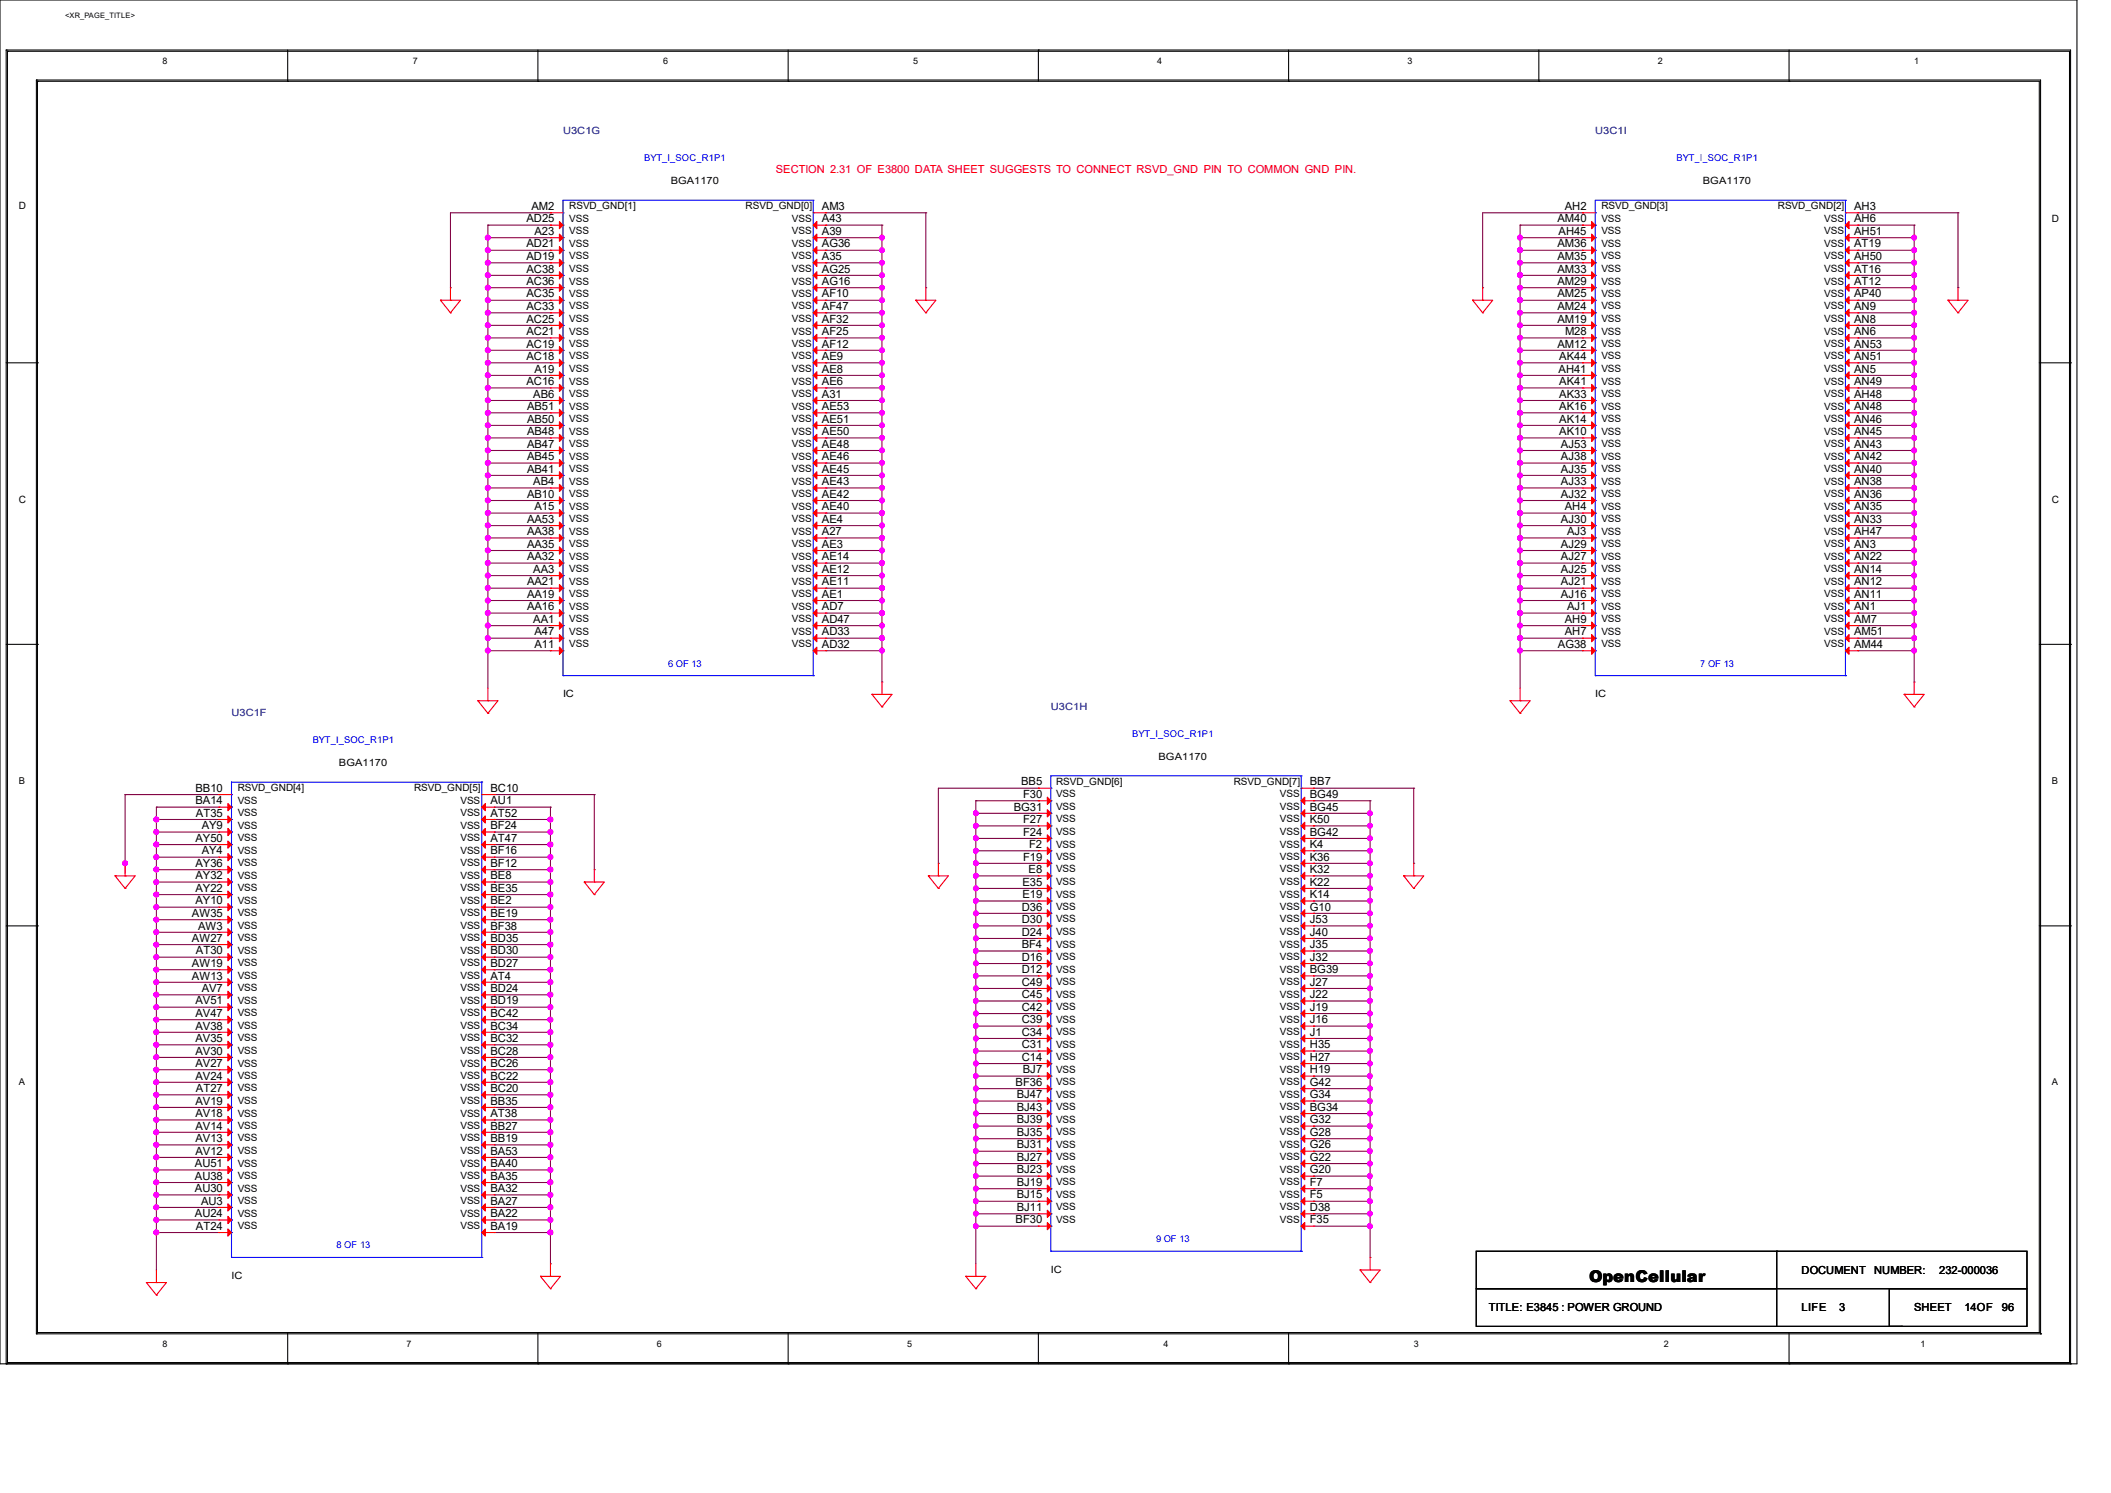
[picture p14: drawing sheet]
<svg xmlns="http://www.w3.org/2000/svg" width="420mm" height="297mm" viewBox="0 0 420 297" stroke-linecap="round" stroke-linejoin="round" font-family="sans-serif">
<defs><g id="words">
<text font-size="3.2" x="316.1" y="255">OpenCellular</text>
<text font-size="2.2" fill="#f00" x="154.3" y="34.4">SECTION 2.31 OF E3800 DATA SHEET SUGGESTS TO CONNECT RSVD_GND PIN TO COMMON GND PIN.</text>
<g font-size="2.2">
<text x="105.7" y="41.8">AM2</text>
<text x="163.5" y="41.8">AM3</text>
<text x="311.3" y="41.8">AH2</text>
<text x="368.9" y="41.8">AH3</text>
<text x="104.7" y="44.2">AD25</text>
<text x="106.3" y="46.7">A23</text>
<text x="163.5" y="46.7">A39</text>
<text x="163.5" y="44.2">A43</text>
<text x="309.9" y="44.2">AM40</text>
<text x="310.1" y="46.7">AH45</text>
<text x="368.9" y="46.7">AH51</text>
<text x="368.9" y="44.2">AH6</text>
<text x="104.7" y="51.7">AD19</text>
<text x="104.7" y="49.2">AD21</text>
<text x="163.5" y="51.7">A35</text>
<text x="163.5" y="49.2">AG36</text>
<text x="309.9" y="51.7">AM35</text>
<text x="309.9" y="49.2">AM36</text>
<text x="368.9" y="51.7">AH50</text>
<text x="368.9" y="49.2">AT19</text>
<text x="104.7" y="59.2">AC35</text>
<text x="104.7" y="56.7">AC36</text>
<text x="104.7" y="54.2">AC38</text>
<text x="163.5" y="59.2">AF10</text>
<text x="163.5" y="56.7">AG16</text>
<text x="163.5" y="54.2">AG25</text>
<text x="309.9" y="59.2">AM25</text>
<text x="309.9" y="56.7">AM29</text>
<text x="309.9" y="54.2">AM33</text>
<text x="368.9" y="59.2">AP40</text>
<text x="368.9" y="56.7">AT12</text>
<text x="368.9" y="54.2">AT16</text>
<text x="104.7" y="64.2">AC25</text>
<text x="104.7" y="61.7">AC33</text>
<text x="163.5" y="64.2">AF32</text>
<text x="163.5" y="61.7">AF47</text>
<text x="309.9" y="64.2">AM19</text>
<text x="309.9" y="61.7">AM24</text>
<text x="368.9" y="64.2">AN8</text>
<text x="368.9" y="61.7">AN9</text>
<text x="104.7" y="71.6">AC18</text>
<text x="104.7" y="69.1">AC19</text>
<text x="104.7" y="66.7">AC21</text>
<text x="163.5" y="71.6">AE9</text>
<text x="163.5" y="69.1">AF12</text>
<text x="163.5" y="66.7">AF25</text>
<text x="309.9" y="69.1">AM12</text>
<text x="310.2" y="71.6">AK44</text>
<text x="311.4" y="66.7">M28</text>
<text x="368.9" y="71.6">AN51</text>
<text x="368.9" y="69.1">AN53</text>
<text x="368.9" y="66.7">AN6</text>
<text x="104.7" y="76.6">AC16</text>
<text x="106.3" y="74.1">A19</text>
<text x="163.5" y="76.6">AE6</text>
<text x="163.5" y="74.1">AE8</text>
<text x="310.1" y="74.1">AH41</text>
<text x="310.2" y="76.6">AK41</text>
<text x="368.9" y="76.6">AN49</text>
<text x="368.9" y="74.1">AN5</text>
<text x="104.9" y="81.6">AB51</text>
<text x="106.1" y="79.1">AB6</text>
<text x="163.5" y="81.6">AE53</text>
<text x="163.5" y="79.1">A31</text>
<text x="310.2" y="81.6">AK16</text>
<text x="310.2" y="79.1">AK33</text>
<text x="368.9" y="81.6">AN48</text>
<text x="368.9" y="79.1">AH48</text>
<text x="104.9" y="89.1">AB47</text>
<text x="104.9" y="86.6">AB48</text>
<text x="104.9" y="84.1">AB50</text>
<text x="163.5" y="89.1">AE48</text>
<text x="163.5" y="86.6">AE50</text>
<text x="163.5" y="84.1">AE51</text>
<text x="310.2" y="86.6">AK10</text>
<text x="310.2" y="84.1">AK14</text>
<text x="310.6" y="89.1">AJ53</text>
<text x="368.9" y="89.1">AN43</text>
<text x="368.9" y="86.6">AN45</text>
<text x="368.9" y="84.1">AN46</text>
<text x="104.9" y="94">AB41</text>
<text x="104.9" y="91.6">AB45</text>
<text x="163.5" y="94">AE45</text>
<text x="163.5" y="91.6">AE46</text>
<text x="310.6" y="94">AJ35</text>
<text x="310.6" y="91.6">AJ38</text>
<text x="368.9" y="94">AN40</text>
<text x="368.9" y="91.6">AN42</text>
<text x="104.9" y="99">AB10</text>
<text x="106.1" y="96.5">AB4</text>
<text x="106.3" y="101.5">A15</text>
<text x="163.5" y="101.5">AE40</text>
<text x="163.5" y="99">AE42</text>
<text x="163.5" y="96.5">AE43</text>
<text x="310.6" y="99">AJ32</text>
<text x="310.6" y="96.5">AJ33</text>
<text x="311.3" y="101.5">AH4</text>
<text x="368.9" y="101.5">AN35</text>
<text x="368.9" y="99">AN36</text>
<text x="368.9" y="96.5">AN38</text>
<text x="104.9" y="106.5">AA38</text>
<text x="104.9" y="104">AA53</text>
<text x="163.5" y="106.5">A27</text>
<text x="163.5" y="104">AE4</text>
<text x="310.6" y="104">AJ30</text>
<text x="311.8" y="106.5">AJ3</text>
<text x="368.9" y="106.5">AH47</text>
<text x="368.9" y="104">AN33</text>
<text x="104.9" y="111.5">AA32</text>
<text x="104.9" y="109">AA35</text>
<text x="106.1" y="114">AA3</text>
<text x="163.5" y="114">AE12</text>
<text x="163.5" y="111.5">AE14</text>
<text x="163.5" y="109">AE3</text>
<text x="310.6" y="114">AJ25</text>
<text x="310.6" y="111.5">AJ27</text>
<text x="310.6" y="109">AJ29</text>
<text x="368.9" y="114">AN14</text>
<text x="368.9" y="111.5">AN22</text>
<text x="368.9" y="109">AN3</text>
<text x="104.9" y="118.9">AA19</text>
<text x="104.9" y="116.5">AA21</text>
<text x="163.5" y="118.9">AE1</text>
<text x="163.5" y="116.5">AE11</text>
<text x="310.6" y="118.9">AJ16</text>
<text x="310.6" y="116.5">AJ21</text>
<text x="368.9" y="118.9">AN11</text>
<text x="368.9" y="116.5">AN12</text>
<text x="104.9" y="121.4">AA16</text>
<text x="106.1" y="123.9">AA1</text>
<text x="163.5" y="123.9">AD47</text>
<text x="163.5" y="121.4">AD7</text>
<text x="311.3" y="123.9">AH9</text>
<text x="311.8" y="121.4">AJ1</text>
<text x="368.9" y="123.9">AM7</text>
<text x="368.9" y="121.4">AN1</text>
<text x="106.3" y="128.9">A11</text>
<text x="106.3" y="126.4">A47</text>
<text x="163.5" y="128.9">AD32</text>
<text x="163.5" y="126.4">AD33</text>
<text x="310" y="128.9">AG38</text>
<text x="311.3" y="126.4">AH7</text>
<text x="368.9" y="128.9">AM44</text>
<text x="368.9" y="126.4">AM51</text>
<text x="38.9" y="160">BA14</text>
<text x="38.9" y="157.5">BB10</text>
<text x="97.6" y="160">AU1</text>
<text x="97.6" y="157.5">BC10</text>
<text x="201.7" y="161.2">BG31</text>
<text x="203.2" y="156.3">BB5</text>
<text x="203.5" y="158.8">F30</text>
<text x="260.6" y="161.2">BG45</text>
<text x="260.6" y="158.8">BG49</text>
<text x="260.6" y="156.3">BB7</text>
<text x="38.9" y="167.5">AY50</text>
<text x="39" y="162.5">AT35</text>
<text x="40.1" y="165">AY9</text>
<text x="97.6" y="167.5">AT47</text>
<text x="97.6" y="165">BF24</text>
<text x="97.6" y="162.5">AT52</text>
<text x="203.5" y="166.2">F24</text>
<text x="203.5" y="163.7">F27</text>
<text x="260.6" y="166.2">BG42</text>
<text x="260.6" y="163.7">K50</text>
<text x="38.9" y="172.5">AY36</text>
<text x="40.1" y="170">AY4</text>
<text x="97.6" y="172.5">BF12</text>
<text x="97.6" y="170">BF16</text>
<text x="203.5" y="171.2">F19</text>
<text x="204.6" y="173.7">E8</text>
<text x="204.8" y="168.7">F2</text>
<text x="260.6" y="173.7">K32</text>
<text x="260.6" y="171.2">K36</text>
<text x="260.6" y="168.7">K4</text>
<text x="38.9" y="179.9">AY10</text>
<text x="38.9" y="177.4">AY22</text>
<text x="38.9" y="174.9">AY32</text>
<text x="97.6" y="179.9">BE2</text>
<text x="97.6" y="177.4">BE35</text>
<text x="97.6" y="174.9">BE8</text>
<text x="203.4" y="178.7">E19</text>
<text x="203.4" y="176.2">E35</text>
<text x="260.6" y="178.7">K14</text>
<text x="260.6" y="176.2">K22</text>
<text x="38.2" y="182.4">AW35</text>
<text x="39.4" y="184.9">AW3</text>
<text x="97.6" y="184.9">BF38</text>
<text x="97.6" y="182.4">BE19</text>
<text x="203.3" y="183.6">D30</text>
<text x="203.3" y="181.1">D36</text>
<text x="260.6" y="183.6">J53</text>
<text x="260.6" y="181.1">G10</text>
<text x="38.2" y="187.4">AW27</text>
<text x="39" y="189.9">AT30</text>
<text x="97.6" y="189.9">BD30</text>
<text x="97.6" y="187.4">BD35</text>
<text x="203.3" y="191.1">D16</text>
<text x="203.3" y="188.6">BF4</text>
<text x="203.3" y="186.1">D24</text>
<text x="260.6" y="191.1">J32</text>
<text x="260.6" y="188.6">J35</text>
<text x="260.6" y="186.1">J40</text>
<text x="38.2" y="194.9">AW13</text>
<text x="38.2" y="192.4">AW19</text>
<text x="40.1" y="197.4">AV7</text>
<text x="97.6" y="197.4">BD24</text>
<text x="97.6" y="194.9">AT4</text>
<text x="97.6" y="192.4">BD27</text>
<text x="203.3" y="196.1">C49</text>
<text x="203.3" y="193.6">D12</text>
<text x="260.6" y="196.1">J27</text>
<text x="260.6" y="193.6">BG39</text>
<text x="38.9" y="202.3">AV47</text>
<text x="38.9" y="199.8">AV51</text>
<text x="97.6" y="202.3">BC42</text>
<text x="97.6" y="199.8">BD19</text>
<text x="203.3" y="203.6">C39</text>
<text x="203.3" y="201.1">C42</text>
<text x="203.3" y="198.6">C45</text>
<text x="260.6" y="203.6">J16</text>
<text x="260.6" y="201.1">J19</text>
<text x="260.6" y="198.6">J22</text>
<text x="38.9" y="209.8">AV30</text>
<text x="38.9" y="207.3">AV35</text>
<text x="38.9" y="204.8">AV38</text>
<text x="97.6" y="209.8">BC28</text>
<text x="97.6" y="207.3">BC32</text>
<text x="97.6" y="204.8">BC34</text>
<text x="203.3" y="208.5">C31</text>
<text x="203.3" y="206">C34</text>
<text x="260.6" y="208.5">H35</text>
<text x="260.6" y="206">J1</text>
<text x="38.9" y="214.8">AV24</text>
<text x="38.9" y="212.3">AV27</text>
<text x="97.6" y="214.8">BC22</text>
<text x="97.6" y="212.3">BC26</text>
<text x="203.3" y="211">C14</text>
<text x="203.5" y="213.5">BJ7</text>
<text x="260.6" y="213.5">H19</text>
<text x="260.6" y="211">H27</text>
<text x="38.9" y="219.8">AV19</text>
<text x="39" y="217.3">AT27</text>
<text x="97.6" y="219.8">BB35</text>
<text x="97.6" y="217.3">BC20</text>
<text x="202.1" y="216">BF36</text>
<text x="202.3" y="221">BJ43</text>
<text x="202.3" y="218.5">BJ47</text>
<text x="260.6" y="221">BG34</text>
<text x="260.6" y="218.5">G34</text>
<text x="260.6" y="216">G42</text>
<text x="38.9" y="227.2">AV13</text>
<text x="38.9" y="224.7">AV14</text>
<text x="38.9" y="222.2">AV18</text>
<text x="97.6" y="227.2">BB19</text>
<text x="97.6" y="224.7">BB27</text>
<text x="97.6" y="222.2">AT38</text>
<text x="202.3" y="226">BJ35</text>
<text x="202.3" y="223.5">BJ39</text>
<text x="260.6" y="226">G28</text>
<text x="260.6" y="223.5">G32</text>
<text x="38.8" y="232.2">AU51</text>
<text x="38.9" y="229.7">AV12</text>
<text x="97.6" y="232.2">BA40</text>
<text x="97.6" y="229.7">BA53</text>
<text x="202.3" y="233.4">BJ23</text>
<text x="202.3" y="230.9">BJ27</text>
<text x="202.3" y="228.5">BJ31</text>
<text x="260.6" y="233.4">G20</text>
<text x="260.6" y="230.9">G22</text>
<text x="260.6" y="228.5">G26</text>
<text x="38.8" y="237.2">AU30</text>
<text x="38.8" y="234.7">AU38</text>
<text x="40" y="239.6">AU3</text>
<text x="97.6" y="239.6">BA27</text>
<text x="97.6" y="237.2">BA32</text>
<text x="97.6" y="234.7">BA35</text>
<text x="202.3" y="238.4">BJ15</text>
<text x="202.3" y="235.9">BJ19</text>
<text x="260.6" y="238.4">F5</text>
<text x="260.6" y="235.9">F7</text>
<text x="38.8" y="242.1">AU24</text>
<text x="39" y="244.6">AT24</text>
<text x="97.6" y="244.6">BA19</text>
<text x="97.6" y="242.1">BA22</text>
<text x="202.1" y="243.4">BF30</text>
<text x="202.3" y="240.9">BJ11</text>
<text x="260.6" y="243.4">F35</text>
<text x="260.6" y="240.9">D38</text>
<text x="358.4" y="253.4">DOCUMENT</text>
<text x="372.9" y="253.4">NUMBER:</text>
<text x="385.8" y="253.5">232-000036</text>
<text x="296.2" y="260.9">TITLE: E3845 : POWER GROUND</text>
<text x="358.4" y="260.9">LIFE</text>
<text x="365.9" y="260.9">3</text>
<text x="380.8" y="260.9">SHEET</text>
<text x="390.8" y="260.9">14OF</text>
<text x="398.3" y="260.9">96</text>
</g>
<g font-size="2" fill="#000080">
<text x="112" y="26.7">U3C1G</text>
<text x="317.4" y="26.7">U3C1I</text>
<text x="46.1" y="142.5">U3C1F</text>
<text x="209.1" y="141.2">U3C1H</text>
</g>
<g font-size="2">
<text x="3.7" y="41.7">D</text>
<text x="113.2" y="41.7">RSVD_GND[1]</text>
<text x="133.4" y="36.7">BGA1170</text>
<text x="148.3" y="41.7">RSVD_GND[0]</text>
<text x="318.6" y="41.7">RSVD_GND[3]</text>
<text x="338.8" y="36.7">BGA1170</text>
<text x="353.7" y="41.7">RSVD_GND[2]</text>
<text x="113.2" y="46.6">VSS</text>
<text x="113.2" y="44.2">VSS</text>
<text x="157.6" y="46.6">VSS</text>
<text x="157.6" y="44.2">VSS</text>
<text x="318.6" y="46.6">VSS</text>
<text x="318.6" y="44.2">VSS</text>
<text x="362.9" y="46.6">VSS</text>
<text x="362.9" y="44.2">VSS</text>
<text x="408.2" y="44.2">D</text>
<text x="113.2" y="51.6">VSS</text>
<text x="113.2" y="49.1">VSS</text>
<text x="157.6" y="51.6">VSS</text>
<text x="157.6" y="49.1">VSS</text>
<text x="318.6" y="51.6">VSS</text>
<text x="318.6" y="49.1">VSS</text>
<text x="362.9" y="51.6">VSS</text>
<text x="362.9" y="49.1">VSS</text>
<text x="113.2" y="59.1">VSS</text>
<text x="113.2" y="56.6">VSS</text>
<text x="113.2" y="54.1">VSS</text>
<text x="157.6" y="59.1">VSS</text>
<text x="157.6" y="56.6">VSS</text>
<text x="157.6" y="54.1">VSS</text>
<text x="318.6" y="59.1">VSS</text>
<text x="318.6" y="56.6">VSS</text>
<text x="318.6" y="54.1">VSS</text>
<text x="362.9" y="59.1">VSS</text>
<text x="362.9" y="56.6">VSS</text>
<text x="362.9" y="54.1">VSS</text>
<text x="113.2" y="64.1">VSS</text>
<text x="113.2" y="61.6">VSS</text>
<text x="157.6" y="64.1">VSS</text>
<text x="157.6" y="61.6">VSS</text>
<text x="318.6" y="64.1">VSS</text>
<text x="318.6" y="61.6">VSS</text>
<text x="362.9" y="64.1">VSS</text>
<text x="362.9" y="61.6">VSS</text>
<text x="113.2" y="71.5">VSS</text>
<text x="113.2" y="69">VSS</text>
<text x="113.2" y="66.5">VSS</text>
<text x="157.6" y="71.5">VSS</text>
<text x="157.6" y="69">VSS</text>
<text x="157.6" y="66.5">VSS</text>
<text x="318.6" y="71.5">VSS</text>
<text x="318.6" y="69">VSS</text>
<text x="318.6" y="66.5">VSS</text>
<text x="362.9" y="71.5">VSS</text>
<text x="362.9" y="69">VSS</text>
<text x="362.9" y="66.5">VSS</text>
<text x="113.2" y="76.5">VSS</text>
<text x="113.2" y="74">VSS</text>
<text x="157.6" y="76.5">VSS</text>
<text x="157.6" y="74">VSS</text>
<text x="318.6" y="76.5">VSS</text>
<text x="318.6" y="74">VSS</text>
<text x="362.9" y="76.5">VSS</text>
<text x="362.9" y="74">VSS</text>
<text x="113.2" y="83.9">VSS</text>
<text x="113.2" y="81.5">VSS</text>
<text x="113.2" y="79">VSS</text>
<text x="157.6" y="83.9">VSS</text>
<text x="157.6" y="81.5">VSS</text>
<text x="157.6" y="79">VSS</text>
<text x="318.6" y="83.9">VSS</text>
<text x="318.6" y="81.5">VSS</text>
<text x="318.6" y="79">VSS</text>
<text x="362.9" y="83.9">VSS</text>
<text x="362.9" y="81.5">VSS</text>
<text x="362.9" y="79">VSS</text>
<text x="113.2" y="88.9">VSS</text>
<text x="113.2" y="86.4">VSS</text>
<text x="157.6" y="88.9">VSS</text>
<text x="157.6" y="86.4">VSS</text>
<text x="318.6" y="88.9">VSS</text>
<text x="318.6" y="86.4">VSS</text>
<text x="362.9" y="88.9">VSS</text>
<text x="362.9" y="86.4">VSS</text>
<text x="113.2" y="93.9">VSS</text>
<text x="113.2" y="91.4">VSS</text>
<text x="157.6" y="93.9">VSS</text>
<text x="157.6" y="91.4">VSS</text>
<text x="318.6" y="93.9">VSS</text>
<text x="318.6" y="91.4">VSS</text>
<text x="362.9" y="93.9">VSS</text>
<text x="362.9" y="91.4">VSS</text>
<text x="3.7" y="100.2">C</text>
<text x="113.2" y="101.4">VSS</text>
<text x="113.2" y="98.9">VSS</text>
<text x="113.2" y="96.4">VSS</text>
<text x="157.6" y="101.4">VSS</text>
<text x="157.6" y="98.9">VSS</text>
<text x="157.6" y="96.4">VSS</text>
<text x="318.6" y="101.4">VSS</text>
<text x="318.6" y="98.9">VSS</text>
<text x="318.6" y="96.4">VSS</text>
<text x="362.9" y="101.4">VSS</text>
<text x="362.9" y="98.9">VSS</text>
<text x="362.9" y="96.4">VSS</text>
<text x="408.2" y="100.2">C</text>
<text x="113.2" y="106.4">VSS</text>
<text x="113.2" y="103.9">VSS</text>
<text x="157.6" y="106.4">VSS</text>
<text x="157.6" y="103.9">VSS</text>
<text x="318.6" y="106.4">VSS</text>
<text x="318.6" y="103.9">VSS</text>
<text x="362.9" y="106.4">VSS</text>
<text x="362.9" y="103.9">VSS</text>
<text x="113.2" y="113.8">VSS</text>
<text x="113.2" y="111.3">VSS</text>
<text x="113.2" y="108.8">VSS</text>
<text x="157.6" y="113.8">VSS</text>
<text x="157.6" y="111.3">VSS</text>
<text x="157.6" y="108.8">VSS</text>
<text x="318.6" y="113.8">VSS</text>
<text x="318.6" y="111.3">VSS</text>
<text x="318.6" y="108.8">VSS</text>
<text x="362.9" y="113.8">VSS</text>
<text x="362.9" y="111.3">VSS</text>
<text x="362.9" y="108.8">VSS</text>
<text x="113.2" y="118.8">VSS</text>
<text x="113.2" y="116.3">VSS</text>
<text x="157.6" y="118.8">VSS</text>
<text x="157.6" y="116.3">VSS</text>
<text x="318.6" y="118.8">VSS</text>
<text x="318.6" y="116.3">VSS</text>
<text x="362.9" y="118.8">VSS</text>
<text x="362.9" y="116.3">VSS</text>
<text x="113.2" y="123.8">VSS</text>
<text x="113.2" y="121.3">VSS</text>
<text x="157.6" y="123.8">VSS</text>
<text x="157.6" y="121.3">VSS</text>
<text x="318.6" y="123.8">VSS</text>
<text x="318.6" y="121.3">VSS</text>
<text x="362.9" y="123.8">VSS</text>
<text x="362.9" y="121.3">VSS</text>
<text x="113.2" y="128.8">VSS</text>
<text x="113.2" y="126.3">VSS</text>
<text x="157.6" y="128.8">VSS</text>
<text x="157.6" y="126.3">VSS</text>
<text x="318.6" y="128.8">VSS</text>
<text x="318.6" y="126.3">VSS</text>
<text x="362.9" y="128.8">VSS</text>
<text x="362.9" y="126.3">VSS</text>
<text x="112" y="138.7">IC</text>
<text x="317.4" y="138.7">IC</text>
<text x="67.4" y="152.4">BGA1170</text>
<text x="230.5" y="151.2">BGA1170</text>
<text x="47.3" y="159.9">VSS</text>
<text x="47.3" y="157.4">RSVD_GND[4]</text>
<text x="82.4" y="157.4">RSVD_GND[5]</text>
<text x="91.6" y="159.9">VSS</text>
<text x="210.1" y="161.1">VSS</text>
<text x="210.1" y="158.6">VSS</text>
<text x="210.1" y="156.2">RSVD_GND[6]</text>
<text x="245.4" y="156.2">RSVD_GND[7]</text>
<text x="254.6" y="161.1">VSS</text>
<text x="254.6" y="158.6">VSS</text>
<text x="47.3" y="167.3">VSS</text>
<text x="47.3" y="164.8">VSS</text>
<text x="47.3" y="162.4">VSS</text>
<text x="91.6" y="167.3">VSS</text>
<text x="91.6" y="164.8">VSS</text>
<text x="91.6" y="162.4">VSS</text>
<text x="210.1" y="166.1">VSS</text>
<text x="210.1" y="163.6">VSS</text>
<text x="254.6" y="166.1">VSS</text>
<text x="254.6" y="163.6">VSS</text>
<text x="47.3" y="172.3">VSS</text>
<text x="47.3" y="169.8">VSS</text>
<text x="91.6" y="172.3">VSS</text>
<text x="91.6" y="169.8">VSS</text>
<text x="210.1" y="173.6">VSS</text>
<text x="210.1" y="171.1">VSS</text>
<text x="210.1" y="168.6">VSS</text>
<text x="254.6" y="173.6">VSS</text>
<text x="254.6" y="171.1">VSS</text>
<text x="254.6" y="168.6">VSS</text>
<text x="47.3" y="179.8">VSS</text>
<text x="47.3" y="177.3">VSS</text>
<text x="47.3" y="174.8">VSS</text>
<text x="91.6" y="179.8">VSS</text>
<text x="91.6" y="177.3">VSS</text>
<text x="91.6" y="174.8">VSS</text>
<text x="210.1" y="178.6">VSS</text>
<text x="210.1" y="176.1">VSS</text>
<text x="254.6" y="178.6">VSS</text>
<text x="254.6" y="176.1">VSS</text>
<text x="47.3" y="184.8">VSS</text>
<text x="47.3" y="182.3">VSS</text>
<text x="91.6" y="184.8">VSS</text>
<text x="91.6" y="182.3">VSS</text>
<text x="210.1" y="183.5">VSS</text>
<text x="210.1" y="181.1">VSS</text>
<text x="254.6" y="183.5">VSS</text>
<text x="254.6" y="181.1">VSS</text>
<text x="47.3" y="189.7">VSS</text>
<text x="47.3" y="187.3">VSS</text>
<text x="91.6" y="189.7">VSS</text>
<text x="91.6" y="187.3">VSS</text>
<text x="210.1" y="191">VSS</text>
<text x="210.1" y="188.5">VSS</text>
<text x="210.1" y="186">VSS</text>
<text x="254.6" y="191">VSS</text>
<text x="254.6" y="188.5">VSS</text>
<text x="254.6" y="186">VSS</text>
<text x="47.3" y="197.2">VSS</text>
<text x="47.3" y="194.7">VSS</text>
<text x="47.3" y="192.2">VSS</text>
<text x="91.6" y="197.2">VSS</text>
<text x="91.6" y="194.7">VSS</text>
<text x="91.6" y="192.2">VSS</text>
<text x="210.1" y="196">VSS</text>
<text x="210.1" y="193.5">VSS</text>
<text x="254.6" y="196">VSS</text>
<text x="254.6" y="193.5">VSS</text>
<text x="47.3" y="202.2">VSS</text>
<text x="47.3" y="199.7">VSS</text>
<text x="91.6" y="202.2">VSS</text>
<text x="91.6" y="199.7">VSS</text>
<text x="210.1" y="203.5">VSS</text>
<text x="210.1" y="201">VSS</text>
<text x="210.1" y="198.5">VSS</text>
<text x="254.6" y="203.5">VSS</text>
<text x="254.6" y="201">VSS</text>
<text x="254.6" y="198.5">VSS</text>
<text x="47.3" y="209.7">VSS</text>
<text x="47.3" y="207.2">VSS</text>
<text x="47.3" y="204.7">VSS</text>
<text x="91.6" y="209.7">VSS</text>
<text x="91.6" y="207.2">VSS</text>
<text x="91.6" y="204.7">VSS</text>
<text x="210.1" y="208.4">VSS</text>
<text x="210.1" y="206">VSS</text>
<text x="254.6" y="208.4">VSS</text>
<text x="254.6" y="206">VSS</text>
<text x="47.3" y="214.6">VSS</text>
<text x="47.3" y="212.2">VSS</text>
<text x="91.6" y="214.6">VSS</text>
<text x="91.6" y="212.2">VSS</text>
<text x="210.1" y="215.9">VSS</text>
<text x="210.1" y="213.4">VSS</text>
<text x="210.1" y="210.9">VSS</text>
<text x="254.6" y="215.9">VSS</text>
<text x="254.6" y="213.4">VSS</text>
<text x="254.6" y="210.9">VSS</text>
<text x="47.3" y="219.6">VSS</text>
<text x="47.3" y="217.1">VSS</text>
<text x="91.6" y="219.6">VSS</text>
<text x="91.6" y="217.1">VSS</text>
<text x="210.1" y="220.9">VSS</text>
<text x="210.1" y="218.4">VSS</text>
<text x="254.6" y="220.9">VSS</text>
<text x="254.6" y="218.4">VSS</text>
<text x="47.3" y="227.1">VSS</text>
<text x="47.3" y="224.6">VSS</text>
<text x="47.3" y="222.1">VSS</text>
<text x="91.6" y="227.1">VSS</text>
<text x="91.6" y="224.6">VSS</text>
<text x="91.6" y="222.1">VSS</text>
<text x="210.1" y="225.8">VSS</text>
<text x="210.1" y="223.4">VSS</text>
<text x="254.6" y="225.8">VSS</text>
<text x="254.6" y="223.4">VSS</text>
<text x="47.3" y="232.1">VSS</text>
<text x="47.3" y="229.6">VSS</text>
<text x="91.6" y="232.1">VSS</text>
<text x="91.6" y="229.6">VSS</text>
<text x="210.1" y="233.3">VSS</text>
<text x="210.1" y="230.8">VSS</text>
<text x="210.1" y="228.3">VSS</text>
<text x="254.6" y="233.3">VSS</text>
<text x="254.6" y="230.8">VSS</text>
<text x="254.6" y="228.3">VSS</text>
<text x="47.3" y="239.5">VSS</text>
<text x="47.3" y="237.1">VSS</text>
<text x="47.3" y="234.6">VSS</text>
<text x="91.6" y="239.5">VSS</text>
<text x="91.6" y="237.1">VSS</text>
<text x="91.6" y="234.6">VSS</text>
<text x="210.1" y="238.3">VSS</text>
<text x="210.1" y="235.8">VSS</text>
<text x="254.6" y="238.3">VSS</text>
<text x="254.6" y="235.8">VSS</text>
<text x="47.3" y="244.5">VSS</text>
<text x="47.3" y="242">VSS</text>
<text x="91.6" y="244.5">VSS</text>
<text x="91.6" y="242">VSS</text>
<text x="210.1" y="243.3">VSS</text>
<text x="210.1" y="240.8">VSS</text>
<text x="254.6" y="243.3">VSS</text>
<text x="254.6" y="240.8">VSS</text>
<text x="46.1" y="254.5">IC</text>
<text x="209.1" y="253.2">IC</text>
</g>
<g font-size="1.9" fill="#00f">
<text x="128.2" y="32">BYT_I_SOC_R1P1</text>
<text x="333.5" y="32">BYT_I_SOC_R1P1</text>
<text x="132.9" y="132.6">6 OF 13</text>
<text x="338.3" y="132.6">7 OF 13</text>
<text x="62.2" y="147.8">BYT_I_SOC_R1P1</text>
<text x="225.3" y="146.6">BYT_I_SOC_R1P1</text>
<text x="67" y="248.4">8 OF 13</text>
<text x="230" y="247.1">9 OF 13</text>
</g>
<g font-size="1.9">
<text x="3.7" y="156">B</text>
<text x="408.2" y="156">B</text>
<text x="3.7" y="215.8">A</text>
<text x="408.2" y="215.8">A</text>
</g>
<g font-size="1.8">
<text x="32.3" y="12.8">8</text>
<text x="82.1" y="12.8">7</text>
<text x="131.9" y="12.8">6</text>
<text x="181.7" y="12.8">5</text>
<text x="230.3" y="12.8">4</text>
<text x="280" y="12.8">3</text>
<text x="329.8" y="12.8">2</text>
<text x="380.8" y="12.8">1</text>
<text x="32.3" y="268">8</text>
<text x="80.9" y="268">7</text>
<text x="130.7" y="268">6</text>
<text x="180.5" y="268">5</text>
<text x="231.5" y="268">4</text>
<text x="281.3" y="268">3</text>
<text x="331" y="268">2</text>
<text x="382.1" y="268">1</text>
</g>
<text font-size="1.5" x="13" y="3.6">&lt;XR_PAGE_TITLE&gt;</text>
<g font-size=".6" fill="#fff">
<text x="110.5" y="40.9">UNNAMED_26_BYTISOCR1P1_I56_RSVDGND</text>
<text x="165.3" y="40.9">UNNAMED_26_BYTISOCR1P1_I56_RSVDGND_1</text>
<text x="315.4" y="40.9">UNNAMED_26_BYTISOCR1P1_I63_RSVDGND_1</text>
<text x="371.9" y="40.9">UNNAMED_26_BYTISOCR1P1_I63_RSVDGND</text>
<text x="207.6" y="155.4">UNNAMED_26_BYTISOCR1P1_I77_RSVDGND_1</text>
<text x="262.4" y="155.4">UNNAMED_26_BYTISOCR1P1_I77_RSVDGND</text>
</g>
</g></defs>
<g fill="none" stroke="#000" stroke-width=".21">
<path d="M0 0h413.2v271.3h-413.2zM1.2 9.9h.1M1.2 9.9h410.7v261.4M1.2 9.9v261.4M1.5 10.2h.1M1.5 10.2v260.9M1.5 10.2h410.2v260.9M7.2 15.9h.1M7.2 15.9v249.4M7.2 15.9h398.8v249.4M7.5 16.2h.1M7.5 16.2h398.2v248.9"/>
<path d="M7.5 16.2v248.9M57.2 16.2h.1M57.2 9.9v6.3M107 16.2h.1M107 9.9v6.3M156.8 16.2h.1M156.8 9.9v6.3M206.6 9.9h.1M206.6 9.9v6.3M256.4 16.2h.1M256.4 9.9v6.3M306.2 16.2h.1"/>
<path d="M306.2 9.9v6.3M355.9 16.2h.1M355.9 9.9v6.3M1.2 72.2h6.3M7.5 72.2h.1M405.7 72.2h6.2M411.9 72.2h.1M1.2 128.2h6.3M7.5 128.2h.1M405.7 128.2h6.2M411.9 128.2h.1M1.2 184.2h6.3"/>
<path d="M7.5 184.2h.1M405.7 184.2h6.2M411.9 184.2h.1M293.7 248.9h109.6v7.5h-109.6zM293.7 256.4h59.8v7.5h-59.8zM353.5 248.9h.1M353.5 248.9v7.5M375.9 256.4h27.4v7.5h-27.4zM1.2 271.3h.1M1.5 271.1h.1M1.5 271.1h410.2M7.2 265.3h.1"/>
<path d="M7.2 265.3h398.8M7.5 265.1h.1M7.5 265.1h398.2M57.2 271.3h.1M57.2 265.1v6.2M107 271.3h.1M107 265.1v6.2M156.8 271.3h.1M156.8 265.1v6.2M206.6 265.1h.1M206.6 265.1v6.2M256.4 271.3h.1"/>
<path d="M256.4 265.1v6.2M353.5 263.9h24.9M355.9 271.3h.1M355.9 265.1v6.2M378.4 263.9h.1M405.7 265.1h.1M406 265.3h.1M411.7 271.1h.1M411.9 271.3h.1"/>
</g>
<g fill="none" stroke="#800040" stroke-width=".21">
<path d="M89.6 57.2h.1M97.1 59.7h.1M97.1 57.2h.1M97.1 54.8h.1M97.1 52.3h.1M97.1 49.8h.1M97.1 47.3h.1M97.1 44.8h.1M97.1 44.8v92.1M97.1 44.8h12.4M97.1 59.7h12.4M97.1 57.2h12.4"/>
<path d="M97.1 54.8h12.4M97.1 52.3h12.4M97.1 49.8h12.4M97.1 47.3h12.4M109.5 44.8h.1M109.5 42.3h.1M109.5 42.3h-19.9v14.9M164.3 59.7h.1M164.3 57.2h.1M164.3 54.8h.1M164.3 52.3h.1M164.3 49.8h.1"/>
<path d="M164.3 47.3h.1M164.3 44.8h.1M164.3 44.8h11.2M164.3 59.7h11.2M164.3 57.2h11.2M164.3 54.8h11.2M164.3 52.3h11.2M164.3 49.8h11.2M164.3 47.3h11.2M164.3 42.3h19.9M175.5 59.7h.1M175.5 57.2h.1"/>
<path d="M175.5 54.8h.1M175.5 52.3h.1M175.5 49.8h.1M175.5 47.3h.1M175.5 44.8h.1M175.5 44.8v90.9M184.2 57.2h.1M184.2 42.3h.1M184.2 42.3v14.9M295 57.2h.1M302.4 59.7h.1M302.4 57.2h.1"/>
<path d="M302.4 54.8h.1M302.4 52.3h.1M302.4 49.8h.1M302.4 47.3h.1M302.4 44.8h.1M302.4 44.8h12.5M302.4 59.7h12.5M302.4 57.2h12.5M302.4 54.8h12.5M302.4 52.3h12.5M302.4 49.8h12.5M302.4 47.3h12.5"/>
<path d="M302.4 44.8v92.1M314.9 44.8h.1M314.9 42.3h.1M314.9 42.3h-19.9v14.9M369.7 59.7h.1M369.7 57.2h.1M369.7 54.8h.1M369.7 52.3h.1M369.7 49.8h.1M369.7 47.3h.1M369.7 44.8h.1M369.7 44.8h11.1"/>
<path d="M369.7 59.7h11.1M369.7 57.2h11.1M369.7 54.8h11.1M369.7 52.3h11.1M369.7 49.8h11.1M369.7 47.3h11.1M369.7 42.3h19.9M380.8 59.7h.1M380.8 57.2h.1M380.8 54.8h.1M380.8 52.3h.1M380.8 49.8h.1"/>
<path d="M380.8 47.3h.1M380.8 44.8h.1M380.8 44.8v90.9M389.6 57.2h.1M389.6 42.3h.1M389.6 42.3v14.9M97.1 79.7h.1M97.1 77.2h.1M97.1 74.7h.1M97.1 72.2h.1M97.1 69.7h.1M97.1 67.2h.1"/>
<path d="M97.1 64.7h.1M97.1 62.2h.1M97.1 79.7h12.4M97.1 77.2h12.4M97.1 74.7h12.4M97.1 72.2h12.4M97.1 69.7h12.4M97.1 67.2h12.4M97.1 64.7h12.4M97.1 62.2h12.4M164.3 79.7h.1M164.3 77.2h.1"/>
<path d="M164.3 74.7h.1M164.3 72.2h.1M164.3 69.7h.1M164.3 67.2h.1M164.3 64.7h.1M164.3 62.2h.1M164.3 79.7h11.2M164.3 77.2h11.2M164.3 74.7h11.2M164.3 72.2h11.2M164.3 69.7h11.2M164.3 67.2h11.2"/>
<path d="M164.3 64.7h11.2M164.3 62.2h11.2M175.5 79.7h.1M175.5 77.2h.1M175.5 74.7h.1M175.5 72.2h.1M175.5 69.7h.1M175.5 67.2h.1M175.5 64.7h.1M175.5 62.2h.1M302.4 79.7h.1M302.4 77.2h.1"/>
<path d="M302.4 74.7h.1M302.4 72.2h.1M302.4 69.7h.1M302.4 67.2h.1M302.4 64.7h.1M302.4 62.2h.1M302.4 79.7h12.5M302.4 77.2h12.5M302.4 74.7h12.5M302.4 72.2h12.5M302.4 69.7h12.5M302.4 67.2h12.5"/>
<path d="M302.4 64.7h12.5M302.4 62.2h12.5M369.7 79.7h.1M369.7 77.2h.1M369.7 74.7h.1M369.7 72.2h.1M369.7 69.7h.1M369.7 67.2h.1M369.7 64.7h.1M369.7 62.2h.1M369.7 79.7h11.1M369.7 77.2h11.1"/>
<path d="M369.7 74.7h11.1M369.7 72.2h11.1M369.7 69.7h11.1M369.7 67.2h11.1M369.7 64.7h11.1M369.7 62.2h11.1M380.8 79.7h.1M380.8 77.2h.1M380.8 74.7h.1M380.8 72.2h.1M380.8 69.7h.1M380.8 67.2h.1"/>
<path d="M380.8 64.7h.1M380.8 62.2h.1M97.1 99.6h.1M97.1 97.1h.1M97.1 94.6h.1M97.1 92.1h.1M97.1 89.6h.1M97.1 87.1h.1M97.1 84.6h.1M97.1 82.1h.1M97.1 99.6h12.4M97.1 97.1h12.4"/>
<path d="M97.1 94.6h12.4M97.1 92.1h12.4M97.1 89.6h12.4M97.1 87.1h12.4M97.1 84.6h12.4M97.1 82.1h12.4M164.3 99.6h.1M164.3 97.1h.1M164.3 94.6h.1M164.3 92.1h.1M164.3 89.6h.1M164.3 87.1h.1"/>
<path d="M164.3 84.6h.1M164.3 82.1h.1M164.3 99.6h11.2M164.3 97.1h11.2M164.3 94.6h11.2M164.3 92.1h11.2M164.3 89.6h11.2M164.3 87.1h11.2M164.3 84.6h11.2M164.3 82.1h11.2M175.5 99.6h.1M175.5 97.1h.1"/>
<path d="M175.5 94.6h.1M175.5 92.1h.1M175.5 89.6h.1M175.5 87.1h.1M175.5 84.6h.1M175.5 82.1h.1M302.4 99.6h.1M302.4 97.1h.1M302.4 94.6h.1M302.4 92.1h.1M302.4 89.6h.1M302.4 87.1h.1"/>
<path d="M302.4 84.6h.1M302.4 82.1h.1M302.4 99.6h12.5M302.4 97.1h12.5M302.4 94.6h12.5M302.4 92.1h12.5M302.4 89.6h12.5M302.4 87.1h12.5M302.4 84.6h12.5M302.4 82.1h12.5M369.7 99.6h.1M369.7 97.1h.1"/>
<path d="M369.7 94.6h.1M369.7 92.1h.1M369.7 89.6h.1M369.7 87.1h.1M369.7 84.6h.1M369.7 82.1h.1M369.7 99.6h11.1M369.7 97.1h11.1M369.7 94.6h11.1M369.7 92.1h11.1M369.7 89.6h11.1M369.7 87.1h11.1"/>
<path d="M369.7 84.6h11.1M369.7 82.1h11.1M380.8 99.6h.1M380.8 97.1h.1M380.8 94.6h.1M380.8 92.1h.1M380.8 89.6h.1M380.8 87.1h.1M380.8 84.6h.1M380.8 82.1h.1M97.1 119.5h.1M97.1 117h.1"/>
<path d="M97.1 114.5h.1M97.1 112h.1M97.1 109.5h.1M97.1 107h.1M97.1 104.6h.1M97.1 102.1h.1M97.1 119.5h12.4M97.1 117h12.4M97.1 114.5h12.4M97.1 112h12.4M97.1 109.5h12.4M97.1 107h12.4"/>
<path d="M97.1 104.6h12.4M97.1 102.1h12.4M164.3 119.5h.1M164.3 117h.1M164.3 114.5h.1M164.3 112h.1M164.3 109.5h.1M164.3 107h.1M164.3 104.6h.1M164.3 102.1h.1M164.3 119.5h11.2M164.3 117h11.2"/>
<path d="M164.3 114.5h11.2M164.3 112h11.2M164.3 109.5h11.2M164.3 107h11.2M164.3 104.6h11.2M164.3 102.1h11.2M175.5 119.5h.1M175.5 117h.1M175.5 114.5h.1M175.5 112h.1M175.5 109.5h.1M175.5 107h.1"/>
<path d="M175.5 104.6h.1M175.5 102.1h.1M302.4 119.5h.1M302.4 117h.1M302.4 114.5h.1M302.4 112h.1M302.4 109.5h.1M302.4 107h.1M302.4 104.6h.1M302.4 102.1h.1M302.4 119.5h12.5M302.4 117h12.5"/>
<path d="M302.4 114.5h12.5M302.4 112h12.5M302.4 109.5h12.5M302.4 107h12.5M302.4 104.6h12.5M302.4 102.1h12.5M369.7 119.5h.1M369.7 117h.1M369.7 114.5h.1M369.7 112h.1M369.7 109.5h.1M369.7 107h.1"/>
<path d="M369.7 104.6h.1M369.7 102.1h.1M369.7 119.5h11.1M369.7 117h11.1M369.7 114.5h11.1M369.7 112h11.1M369.7 109.5h11.1M369.7 107h11.1M369.7 104.6h11.1M369.7 102.1h11.1M380.8 119.5h.1M380.8 117h.1"/>
<path d="M380.8 114.5h.1M380.8 112h.1M380.8 109.5h.1M380.8 107h.1M380.8 104.6h.1M380.8 102.1h.1M97.1 129.5h.1M97.1 127h.1M97.1 124.5h.1M97.1 122h.1M97.1 129.5h12.4M97.1 127h12.4"/>
<path d="M97.1 124.5h12.4M97.1 122h12.4M164.3 124.5h.1M164.3 122h.1M164.3 129.5h11.2M164.3 127h11.2M164.3 124.5h11.2M164.3 122h11.2M175.5 129.5h.1M175.5 135.7h.1M175.5 127h.1M175.5 124.5h.1"/>
<path d="M175.5 122h.1M302.4 129.5h.1M302.4 127h.1M302.4 124.5h.1M302.4 122h.1M302.4 129.5h12.5M302.4 127h12.5M302.4 124.5h12.5M302.4 122h12.5M369.7 124.5h.1M369.7 122h.1M369.7 129.5h11.1"/>
<path d="M369.7 127h11.1M369.7 124.5h11.1M369.7 122h11.1M380.8 129.5h.1M380.8 135.7h.1M380.8 127h.1M380.8 124.5h.1M380.8 122h.1M24.9 158.1h.1M24.9 158.1h18.7M24.9 158.1v15.6M98.3 158.1h19.9"/>
<path d="M118.2 158.1h.1M118.2 158.1v14.9M194.1 159.3h.1M194.1 159.3v92.1M194.1 159.3h12.5M206.6 159.3h.1M206.6 156.8h.1M206.6 156.8h-19.9v14.9M261.4 159.3h.1M261.4 159.3h11.2M261.4 156.8h19.9M272.6 159.3h.1"/>
<path d="M272.6 159.3v90.8M281.3 156.8h.1M281.3 156.8v14.9M24.9 171.7h.1M31.1 178h.1M31.1 175.5h.1M31.1 173h.1M31.1 170.5h.1M31.1 168h.1M31.1 165.5h.1M31.1 163h.1M31.1 160.6h.1"/>
<path d="M31.1 160.6v92M31.1 160.6h12.5M31.1 178h12.5M31.1 175.5h12.5M31.1 173h12.5M31.1 170.5h12.5M31.1 168h12.5M31.1 165.5h12.5M31.1 163h12.5M43.6 160.6h.1M98.3 178h.1M98.3 175.5h.1"/>
<path d="M98.3 173h.1M98.3 170.5h.1M98.3 168h.1M98.3 165.5h.1M98.3 163h.1M98.3 160.6h.1M98.3 160.6h11.2M98.3 178h11.2M98.3 175.5h11.2M98.3 173h11.2M98.3 170.5h11.2M98.3 168h11.2"/>
<path d="M98.3 165.5h11.2M98.3 163h11.2M109.5 178h.1M109.5 175.5h.1M109.5 173h.1M109.5 170.5h.1M109.5 168h.1M109.5 165.5h.1M109.5 163h.1M109.5 160.6h.1M109.5 160.6v90.8M118.2 173h.1"/>
<path d="M186.7 171.7h.1M194.1 179.2h.1M194.1 176.7h.1M194.1 174.2h.1M194.1 171.7h.1M194.1 169.2h.1M194.1 166.8h.1M194.1 164.3h.1M194.1 161.8h.1M194.1 179.2h12.5M194.1 176.7h12.5M194.1 174.2h12.5"/>
<path d="M194.1 171.7h12.5M194.1 169.2h12.5M194.1 166.8h12.5M194.1 164.3h12.5M194.1 161.8h12.5M261.4 179.2h.1M261.4 176.7h.1M261.4 174.2h.1M261.4 171.7h.1M261.4 169.2h.1M261.4 166.8h.1M261.4 164.3h.1"/>
<path d="M261.4 161.8h.1M261.4 179.2h11.2M261.4 176.7h11.2M261.4 174.2h11.2M261.4 171.7h11.2M261.4 169.2h11.2M261.4 166.8h11.2M261.4 164.3h11.2M261.4 161.8h11.2M272.6 179.2h.1M272.6 176.7h.1M272.6 174.2h.1"/>
<path d="M272.6 171.7h.1M272.6 169.2h.1M272.6 166.8h.1M272.6 164.3h.1M272.6 161.8h.1M281.3 171.7h.1M31.1 197.9h.1M31.1 195.4h.1M31.1 192.9h.1M31.1 190.4h.1M31.1 187.9h.1M31.1 185.5h.1"/>
<path d="M31.1 183h.1M31.1 180.5h.1M31.1 197.9h12.5M31.1 195.4h12.5M31.1 192.9h12.5M31.1 190.4h12.5M31.1 187.9h12.5M31.1 185.5h12.5M31.1 183h12.5M31.1 180.5h12.5M98.3 197.9h.1M98.3 195.4h.1"/>
<path d="M98.3 192.9h.1M98.3 190.4h.1M98.3 187.9h.1M98.3 185.5h.1M98.3 183h.1M98.3 180.5h.1M98.3 197.9h11.2M98.3 195.4h11.2M98.3 192.9h11.2M98.3 190.4h11.2M98.3 187.9h11.2M98.3 185.5h11.2"/>
<path d="M98.3 183h11.2M98.3 180.5h11.2M109.5 197.9h.1M109.5 195.4h.1M109.5 192.9h.1M109.5 190.4h.1M109.5 187.9h.1M109.5 185.5h.1M109.5 183h.1M109.5 180.5h.1M194.1 199.1h.1M194.1 196.6h.1"/>
<path d="M194.1 194.1h.1M194.1 191.7h.1M194.1 189.2h.1M194.1 186.7h.1M194.1 184.2h.1M194.1 181.7h.1M194.1 199.1h12.5M194.1 196.6h12.5M194.1 194.1h12.5M194.1 191.7h12.5M194.1 189.2h12.5M194.1 186.7h12.5"/>
<path d="M194.1 184.2h12.5M194.1 181.7h12.5M261.4 199.1h.1M261.4 196.6h.1M261.4 194.1h.1M261.4 191.7h.1M261.4 189.2h.1M261.4 186.7h.1M261.4 184.2h.1M261.4 181.7h.1M261.4 199.1h11.2M261.4 196.6h11.2"/>
<path d="M261.4 194.1h11.2M261.4 191.7h11.2M261.4 189.2h11.2M261.4 186.7h11.2M261.4 184.2h11.2M261.4 181.7h11.2M272.6 199.1h.1M272.6 196.6h.1M272.6 194.1h.1M272.6 191.7h.1M272.6 189.2h.1M272.6 186.7h.1"/>
<path d="M272.6 184.2h.1M272.6 181.7h.1M31.1 217.8h.1M31.1 215.3h.1M31.1 212.8h.1M31.1 210.4h.1M31.1 207.9h.1M31.1 205.4h.1M31.1 202.9h.1M31.1 200.4h.1M31.1 217.8h12.5M31.1 215.3h12.5"/>
<path d="M31.1 212.8h12.5M31.1 210.4h12.5M31.1 207.9h12.5M31.1 205.4h12.5M31.1 202.9h12.5M31.1 200.4h12.5M98.3 217.8h.1M98.3 215.3h.1M98.3 212.8h.1M98.3 210.4h.1M98.3 207.9h.1M98.3 205.4h.1"/>
<path d="M98.3 202.9h.1M98.3 200.4h.1M98.3 217.8h11.2M98.3 215.3h11.2M98.3 212.8h11.2M98.3 210.4h11.2M98.3 207.9h11.2M98.3 205.4h11.2M98.3 202.9h11.2M98.3 200.4h11.2M109.5 217.8h.1M109.5 215.3h.1"/>
<path d="M109.5 212.8h.1M109.5 210.4h.1M109.5 207.9h.1M109.5 205.4h.1M109.5 202.9h.1M109.5 200.4h.1M194.1 219h.1M194.1 216.6h.1M194.1 214.1h.1M194.1 211.6h.1M194.1 209.1h.1M194.1 206.6h.1"/>
<path d="M194.1 204.1h.1M194.1 201.6h.1M194.1 219h12.5M194.1 216.6h12.5M194.1 214.1h12.5M194.1 211.6h12.5M194.1 209.1h12.5M194.1 206.6h12.5M194.1 204.1h12.5M194.1 201.6h12.5M261.4 219h.1M261.4 216.6h.1"/>
<path d="M261.4 214.1h.1M261.4 211.6h.1M261.4 209.1h.1M261.4 206.6h.1M261.4 204.1h.1M261.4 201.6h.1M261.4 219h11.2M261.4 216.6h11.2M261.4 214.1h11.2M261.4 211.6h11.2M261.4 209.1h11.2M261.4 206.6h11.2"/>
<path d="M261.4 204.1h11.2M261.4 201.6h11.2M272.6 219h.1M272.6 216.6h.1M272.6 214.1h.1M272.6 211.6h.1M272.6 209.1h.1M272.6 206.6h.1M272.6 204.1h.1M272.6 201.6h.1M31.1 237.7h.1M31.1 235.2h.1"/>
<path d="M31.1 232.7h.1M31.1 230.3h.1M31.1 227.8h.1M31.1 225.3h.1M31.1 222.8h.1M31.1 220.3h.1M31.1 237.7h12.5M31.1 235.2h12.5M31.1 232.7h12.5M31.1 230.3h12.5M31.1 227.8h12.5M31.1 225.3h12.5"/>
<path d="M31.1 222.8h12.5M31.1 220.3h12.5M98.3 237.7h.1M98.3 235.2h.1M98.3 232.7h.1M98.3 230.3h.1M98.3 227.8h.1M98.3 225.3h.1M98.3 222.8h.1M98.3 220.3h.1M98.3 237.7h11.2M98.3 235.2h11.2"/>
<path d="M98.3 232.7h11.2M98.3 230.3h11.2M98.3 227.8h11.2M98.3 225.3h11.2M98.3 222.8h11.2M98.3 220.3h11.2M109.5 237.7h.1M109.5 235.2h.1M109.5 232.7h.1M109.5 230.3h.1M109.5 227.8h.1M109.5 225.3h.1"/>
<path d="M109.5 222.8h.1M109.5 220.3h.1M194.1 239h.1M194.1 236.5h.1M194.1 234h.1M194.1 231.5h.1M194.1 229h.1M194.1 226.5h.1M194.1 224h.1M194.1 221.5h.1M194.1 239h12.5M194.1 236.5h12.5"/>
<path d="M194.1 234h12.5M194.1 231.5h12.5M194.1 229h12.5M194.1 226.5h12.5M194.1 224h12.5M194.1 221.5h12.5M261.4 239h.1M261.4 236.5h.1M261.4 234h.1M261.4 231.5h.1M261.4 229h.1M261.4 226.5h.1"/>
<path d="M261.4 224h.1M261.4 221.5h.1M261.4 239h11.2M261.4 236.5h11.2M261.4 234h11.2M261.4 231.5h11.2M261.4 229h11.2M261.4 226.5h11.2M261.4 224h11.2M261.4 221.5h11.2M272.6 239h.1M272.6 236.5h.1"/>
<path d="M272.6 234h.1M272.6 231.5h.1M272.6 229h.1M272.6 226.5h.1M272.6 224h.1M272.6 221.5h.1M31.1 245.2h.1M31.1 242.7h.1M31.1 240.2h.1M31.1 245.2h12.5M31.1 242.7h12.5M31.1 240.2h12.5"/>
<path d="M98.3 240.2h.1M98.3 245.2h11.2M98.3 242.7h11.2M98.3 240.2h11.2M109.5 245.2h.1M109.5 251.4h.1M109.5 242.7h.1M109.5 240.2h.1M194.1 243.9h.1M194.1 241.5h.1M194.1 243.9h12.5M194.1 241.5h12.5"/>
<path d="M261.4 243.9h11.2M261.4 241.5h11.2M272.6 243.9h.1M272.6 250.1h.1M272.6 241.5h.1"/>
</g>
<g fill="#f0f" stroke="#f0f" stroke-width=".21">
<circle cx="31.1" cy="242.7" r=".49"/>
<circle cx="31.1" cy="240.2" r=".49"/>
<circle cx="31.1" cy="237.7" r=".49"/>
<circle cx="31.1" cy="225.3" r=".49"/>
<circle cx="31.1" cy="222.8" r=".49"/>
<circle cx="31.1" cy="220.3" r=".49"/>
<circle cx="31.1" cy="217.8" r=".49"/>
<circle cx="31.1" cy="215.3" r=".49"/>
<circle cx="31.1" cy="210.3" r=".49"/>
<circle cx="31.1" cy="207.8" r=".49"/>
<circle cx="31.1" cy="205.3" r=".49"/>
<circle cx="31.1" cy="200.4" r=".49"/>
<circle cx="31.1" cy="195.4" r=".49"/>
<circle cx="31.1" cy="190.4" r=".49"/>
<circle cx="31.1" cy="187.9" r=".49"/>
<circle cx="31.1" cy="180.4" r=".49"/>
<circle cx="31.1" cy="177.9" r=".49"/>
<circle cx="31.1" cy="173" r=".49"/>
<circle cx="31.1" cy="170.5" r=".49"/>
<circle cx="31.1" cy="168" r=".49"/>
<circle cx="31.1" cy="165.5" r=".49"/>
<circle cx="31.1" cy="245.2" r=".49"/>
<circle cx="31.1" cy="235.2" r=".49"/>
<circle cx="31.1" cy="232.7" r=".49"/>
<circle cx="31.1" cy="230.2" r=".49"/>
<circle cx="31.1" cy="227.7" r=".49"/>
<circle cx="31.1" cy="212.8" r=".49"/>
<circle cx="31.1" cy="202.8" r=".49"/>
<circle cx="31.1" cy="197.9" r=".49"/>
<circle cx="31.1" cy="192.9" r=".49"/>
<circle cx="31.1" cy="185.4" r=".49"/>
<circle cx="31.1" cy="182.9" r=".49"/>
<circle cx="31.1" cy="175.5" r=".49"/>
<circle cx="31.1" cy="163" r=".49"/>
<circle cx="97" cy="69.7" r=".49"/>
<circle cx="97" cy="67.2" r=".49"/>
<circle cx="109.5" cy="245.2" r=".49"/>
<circle cx="109.5" cy="242.7" r=".49"/>
<circle cx="109.5" cy="240.2" r=".49"/>
<circle cx="109.5" cy="237.7" r=".49"/>
<circle cx="109.5" cy="235.2" r=".49"/>
<circle cx="109.5" cy="232.7" r=".49"/>
<circle cx="109.5" cy="230.2" r=".49"/>
<circle cx="109.5" cy="227.7" r=".49"/>
<circle cx="109.5" cy="225.3" r=".49"/>
<circle cx="109.5" cy="222.8" r=".49"/>
<circle cx="109.5" cy="220.3" r=".49"/>
<circle cx="109.5" cy="217.8" r=".49"/>
<circle cx="109.5" cy="215.3" r=".49"/>
<circle cx="109.5" cy="212.8" r=".49"/>
<circle cx="109.5" cy="210.3" r=".49"/>
<circle cx="109.5" cy="207.8" r=".49"/>
<circle cx="109.5" cy="205.3" r=".49"/>
<circle cx="109.5" cy="202.8" r=".49"/>
<circle cx="109.5" cy="200.4" r=".49"/>
<circle cx="109.5" cy="197.9" r=".49"/>
<circle cx="109.5" cy="195.4" r=".49"/>
<circle cx="109.5" cy="192.9" r=".49"/>
<circle cx="109.5" cy="190.4" r=".49"/>
<circle cx="109.5" cy="187.9" r=".49"/>
<circle cx="109.5" cy="185.4" r=".49"/>
<circle cx="109.5" cy="182.9" r=".49"/>
<circle cx="109.5" cy="180.4" r=".49"/>
<circle cx="109.5" cy="177.9" r=".49"/>
<circle cx="109.5" cy="175.5" r=".49"/>
<circle cx="109.5" cy="173" r=".49"/>
<circle cx="109.5" cy="170.5" r=".49"/>
<circle cx="109.5" cy="168" r=".49"/>
<circle cx="109.5" cy="165.5" r=".49"/>
<circle cx="109.5" cy="163" r=".49"/>
<circle cx="97" cy="129.4" r=".49"/>
<circle cx="97" cy="126.9" r=".49"/>
<circle cx="97" cy="124.4" r=".49"/>
<circle cx="97" cy="121.9" r=".49"/>
<circle cx="97" cy="119.5" r=".49"/>
<circle cx="97" cy="117" r=".49"/>
<circle cx="97" cy="114.5" r=".49"/>
<circle cx="97" cy="112" r=".49"/>
<circle cx="97" cy="109.5" r=".49"/>
<circle cx="97" cy="107" r=".49"/>
<circle cx="97" cy="104.5" r=".49"/>
<circle cx="97" cy="102" r=".49"/>
<circle cx="97" cy="99.5" r=".49"/>
<circle cx="97" cy="97" r=".49"/>
<circle cx="97" cy="94.6" r=".49"/>
<circle cx="97" cy="92.1" r=".49"/>
<circle cx="97" cy="89.6" r=".49"/>
<circle cx="97" cy="87.1" r=".49"/>
<circle cx="97" cy="84.6" r=".49"/>
<circle cx="97" cy="82.1" r=".49"/>
<circle cx="97" cy="79.6" r=".49"/>
<circle cx="97" cy="77.2" r=".49"/>
<circle cx="97" cy="74.7" r=".49"/>
<circle cx="97" cy="72.2" r=".49"/>
<circle cx="97" cy="64.7" r=".49"/>
<circle cx="97" cy="62.2" r=".49"/>
<circle cx="97" cy="59.7" r=".49"/>
<circle cx="97" cy="57.2" r=".49"/>
<circle cx="97" cy="54.7" r=".49"/>
<circle cx="97" cy="52.3" r=".49"/>
<circle cx="97" cy="49.8" r=".49"/>
<circle cx="97" cy="47.3" r=".49"/>
<circle cx="175.5" cy="129.4" r=".48"/>
<circle cx="175.5" cy="126.9" r=".48"/>
<circle cx="175.5" cy="124.4" r=".48"/>
<circle cx="175.5" cy="121.9" r=".48"/>
<circle cx="175.5" cy="119.5" r=".48"/>
<circle cx="175.5" cy="117" r=".48"/>
<circle cx="175.5" cy="114.5" r=".48"/>
<circle cx="175.5" cy="112" r=".48"/>
<circle cx="175.5" cy="109.5" r=".48"/>
<circle cx="175.5" cy="107" r=".48"/>
<circle cx="175.5" cy="104.5" r=".48"/>
<circle cx="175.5" cy="102" r=".48"/>
<circle cx="175.5" cy="99.5" r=".48"/>
<circle cx="175.5" cy="97" r=".48"/>
<circle cx="175.5" cy="94.6" r=".48"/>
<circle cx="175.5" cy="92.1" r=".48"/>
<circle cx="175.5" cy="89.6" r=".48"/>
<circle cx="175.5" cy="87.1" r=".48"/>
<circle cx="175.5" cy="84.6" r=".48"/>
<circle cx="175.5" cy="82.1" r=".48"/>
<circle cx="175.5" cy="79.6" r=".48"/>
<circle cx="175.5" cy="77.2" r=".48"/>
<circle cx="175.5" cy="74.7" r=".48"/>
<circle cx="175.5" cy="72.2" r=".48"/>
<circle cx="175.5" cy="69.7" r=".48"/>
<circle cx="175.5" cy="67.2" r=".48"/>
<circle cx="175.5" cy="64.7" r=".48"/>
<circle cx="175.5" cy="62.2" r=".48"/>
<circle cx="175.5" cy="59.7" r=".48"/>
<circle cx="175.5" cy="57.2" r=".48"/>
<circle cx="175.5" cy="54.7" r=".48"/>
<circle cx="175.5" cy="52.3" r=".48"/>
<circle cx="175.5" cy="49.8" r=".48"/>
<circle cx="175.5" cy="47.3" r=".48"/>
<circle cx="194.1" cy="243.9" r=".48"/>
<circle cx="194.1" cy="241.4" r=".48"/>
<circle cx="194.1" cy="239" r=".48"/>
<circle cx="194.1" cy="236.5" r=".48"/>
<circle cx="194.1" cy="234" r=".48"/>
<circle cx="194.1" cy="226.5" r=".48"/>
<circle cx="194.1" cy="224" r=".48"/>
<circle cx="194.1" cy="221.5" r=".48"/>
<circle cx="194.1" cy="219" r=".48"/>
<circle cx="194.1" cy="216.5" r=".48"/>
<circle cx="194.1" cy="214.1" r=".48"/>
<circle cx="194.1" cy="211.6" r=".48"/>
<circle cx="194.1" cy="209.1" r=".48"/>
<circle cx="194.1" cy="206.6" r=".48"/>
<circle cx="194.1" cy="204.1" r=".48"/>
<circle cx="194.1" cy="194.1" r=".48"/>
<circle cx="194.1" cy="191.6" r=".48"/>
<circle cx="194.1" cy="189.2" r=".48"/>
<circle cx="194.1" cy="186.7" r=".48"/>
<circle cx="194.1" cy="184.2" r=".48"/>
<circle cx="194.1" cy="176.7" r=".48"/>
<circle cx="194.1" cy="174.2" r=".48"/>
<circle cx="194.1" cy="171.7" r=".48"/>
<circle cx="194.1" cy="169.2" r=".48"/>
<circle cx="194.1" cy="161.8" r=".48"/>
<circle cx="194.1" cy="231.5" r=".48"/>
<circle cx="194.1" cy="229" r=".48"/>
<circle cx="194.1" cy="201.6" r=".48"/>
<circle cx="194.1" cy="199.1" r=".48"/>
<circle cx="194.1" cy="196.6" r=".48"/>
<circle cx="194.1" cy="181.7" r=".48"/>
<circle cx="194.1" cy="179.2" r=".48"/>
<circle cx="194.1" cy="166.8" r=".48"/>
<circle cx="194.1" cy="164.3" r=".48"/>
<circle cx="272.5" cy="241.4" r=".48"/>
<circle cx="272.5" cy="243.9" r=".48"/>
<circle cx="272.5" cy="239" r=".48"/>
<circle cx="272.5" cy="236.5" r=".48"/>
<circle cx="272.5" cy="234" r=".48"/>
<circle cx="272.5" cy="231.5" r=".48"/>
<circle cx="272.5" cy="229" r=".48"/>
<circle cx="272.5" cy="226.5" r=".48"/>
<circle cx="272.5" cy="224" r=".48"/>
<circle cx="272.5" cy="221.5" r=".48"/>
<circle cx="272.5" cy="219" r=".48"/>
<circle cx="272.5" cy="216.5" r=".48"/>
<circle cx="272.5" cy="214.1" r=".48"/>
<circle cx="272.5" cy="211.6" r=".48"/>
<circle cx="272.5" cy="209.1" r=".48"/>
<circle cx="272.5" cy="206.6" r=".48"/>
<circle cx="272.5" cy="204.1" r=".48"/>
<circle cx="272.5" cy="201.6" r=".48"/>
<circle cx="272.5" cy="199.1" r=".48"/>
<circle cx="272.5" cy="196.6" r=".48"/>
<circle cx="272.5" cy="194.1" r=".48"/>
<circle cx="272.5" cy="191.6" r=".48"/>
<circle cx="272.5" cy="189.2" r=".48"/>
<circle cx="272.5" cy="186.7" r=".48"/>
<circle cx="272.5" cy="184.2" r=".48"/>
<circle cx="272.5" cy="181.7" r=".48"/>
<circle cx="272.5" cy="179.2" r=".48"/>
<circle cx="272.5" cy="176.7" r=".48"/>
<circle cx="272.5" cy="174.2" r=".48"/>
<circle cx="272.5" cy="171.7" r=".48"/>
<circle cx="272.5" cy="169.2" r=".48"/>
<circle cx="272.5" cy="166.8" r=".48"/>
<circle cx="272.5" cy="164.3" r=".48"/>
<circle cx="272.5" cy="161.8" r=".48"/>
<circle cx="302.4" cy="129.4" r=".49"/>
<circle cx="302.4" cy="126.9" r=".49"/>
<circle cx="302.4" cy="124.4" r=".49"/>
<circle cx="302.4" cy="121.9" r=".49"/>
<circle cx="302.4" cy="119.5" r=".49"/>
<circle cx="302.4" cy="117" r=".49"/>
<circle cx="302.4" cy="114.5" r=".49"/>
<circle cx="302.4" cy="112" r=".49"/>
<circle cx="302.4" cy="109.5" r=".49"/>
<circle cx="302.4" cy="107" r=".49"/>
<circle cx="302.4" cy="104.5" r=".49"/>
<circle cx="302.4" cy="102" r=".49"/>
<circle cx="302.4" cy="99.5" r=".49"/>
<circle cx="302.4" cy="97" r=".49"/>
<circle cx="302.4" cy="94.6" r=".49"/>
<circle cx="302.4" cy="92.1" r=".49"/>
<circle cx="302.4" cy="89.6" r=".49"/>
<circle cx="302.4" cy="87.1" r=".49"/>
<circle cx="302.4" cy="84.6" r=".49"/>
<circle cx="302.4" cy="82.1" r=".49"/>
<circle cx="302.4" cy="79.6" r=".49"/>
<circle cx="302.4" cy="77.2" r=".49"/>
<circle cx="302.4" cy="74.7" r=".49"/>
<circle cx="302.4" cy="72.2" r=".49"/>
<circle cx="302.4" cy="69.7" r=".49"/>
<circle cx="302.4" cy="67.2" r=".49"/>
<circle cx="302.4" cy="64.7" r=".49"/>
<circle cx="302.4" cy="62.2" r=".49"/>
<circle cx="302.4" cy="59.7" r=".49"/>
<circle cx="302.4" cy="57.2" r=".49"/>
<circle cx="302.4" cy="54.7" r=".49"/>
<circle cx="302.4" cy="52.3" r=".49"/>
<circle cx="302.4" cy="49.8" r=".49"/>
<circle cx="302.4" cy="47.3" r=".49"/>
<circle cx="380.8" cy="129.4" r=".48"/>
<circle cx="380.8" cy="126.9" r=".48"/>
<circle cx="380.8" cy="124.4" r=".48"/>
<circle cx="380.8" cy="121.9" r=".48"/>
<circle cx="380.8" cy="119.5" r=".48"/>
<circle cx="380.8" cy="117" r=".48"/>
<circle cx="380.8" cy="114.5" r=".48"/>
<circle cx="380.8" cy="112" r=".48"/>
<circle cx="380.8" cy="109.5" r=".48"/>
<circle cx="380.8" cy="107" r=".48"/>
<circle cx="380.8" cy="104.5" r=".48"/>
<circle cx="380.8" cy="102" r=".48"/>
<circle cx="380.8" cy="99.5" r=".48"/>
<circle cx="380.8" cy="97" r=".48"/>
<circle cx="380.8" cy="94.6" r=".48"/>
<circle cx="380.8" cy="92.1" r=".48"/>
<circle cx="380.8" cy="89.6" r=".48"/>
<circle cx="380.8" cy="87.1" r=".48"/>
<circle cx="380.8" cy="84.6" r=".48"/>
<circle cx="380.8" cy="82.1" r=".48"/>
<circle cx="380.8" cy="79.6" r=".48"/>
<circle cx="380.8" cy="77.2" r=".48"/>
<circle cx="380.8" cy="74.7" r=".48"/>
<circle cx="380.8" cy="72.2" r=".48"/>
<circle cx="380.8" cy="69.7" r=".48"/>
<circle cx="380.8" cy="67.2" r=".48"/>
<circle cx="380.8" cy="64.7" r=".48"/>
<circle cx="380.8" cy="62.2" r=".48"/>
<circle cx="380.8" cy="59.7" r=".48"/>
<circle cx="380.8" cy="57.2" r=".48"/>
<circle cx="380.8" cy="54.7" r=".48"/>
<circle cx="380.8" cy="52.3" r=".48"/>
<circle cx="380.8" cy="49.8" r=".48"/>
<circle cx="380.8" cy="47.3" r=".48"/>
<circle cx="24.9" cy="171.7" r=".49"/>
</g>
<g fill="none" stroke="#f00" stroke-width=".21">
<path d="M87.6 59.7h.1M87.6 59.7l2 2.5M87.6 59.7h4l-2 2.5M89.6 59.7h.1M89.6 57.2v2.5M109.5 59.7h.1M109.5 57.2h.1M109.5 54.8h.1M109.5 52.3h.1M109.5 49.8h.1M109.5 47.3h.1M109.5 44.8h.1"/>
<path d="M109.5 42.3h.1M109.5 59.7h2.5M109.5 57.2h2.5M109.5 54.8h2.5M109.5 52.3h2.5M109.5 49.8h2.5M109.5 47.3h2.5M109.5 44.8h2.5M109.5 42.3h2.5M161.8 59.7h2.5M161.8 57.2h2.5M161.8 54.8h2.5"/>
<path d="M161.8 52.3h2.5M161.8 49.8h2.5M161.8 47.3h2.5M161.8 44.8h2.5M161.8 42.3h2.5M164.3 59.7h.1M164.3 57.2h.1M164.3 54.8h.1M164.3 52.3h.1M164.3 49.8h.1M164.3 47.3h.1M164.3 44.8h.1"/>
<path d="M164.3 42.3h.1M182.2 59.7h.1M182.2 59.7h4l-2 2.5M182.2 59.7l2 2.5M184.2 59.7h.1M184.2 57.2v2.5M293 59.7h.1M293 59.7h4l-2 2.5M293 59.7l2 2.5M295 59.7h.1M295 57.2v2.5M314.9 59.7h.1"/>
<path d="M314.9 57.2h.1M314.9 54.8h.1M314.9 52.3h.1M314.9 49.8h.1M314.9 47.3h.1M314.9 44.8h.1M314.9 42.3h.1M314.9 59.7h2.5M314.9 57.2h2.5M314.9 54.8h2.5M314.9 52.3h2.5M314.9 49.8h2.5"/>
<path d="M314.9 47.3h2.5M314.9 44.8h2.5M314.9 42.3h2.5M367.2 59.7h2.5M367.2 57.2h2.5M367.2 54.8h2.5M367.2 52.3h2.5M367.2 49.8h2.5M367.2 47.3h2.5M367.2 44.8h2.5M367.2 42.3h2.5M369.7 59.7h.1"/>
<path d="M369.7 57.2h.1M369.7 54.8h.1M369.7 52.3h.1M369.7 49.8h.1M369.7 47.3h.1M369.7 44.8h.1M369.7 42.3h.1M387.6 59.7h.1M387.6 59.7h3.9l-1.9 2.5M387.6 59.7l2 2.5M389.6 59.7h.1M389.6 57.2v2.5"/>
<path d="M89.6 62.2h.1M109.5 79.7h.1M109.5 77.2h.1M109.5 74.7h.1M109.5 72.2h.1M109.5 69.7h.1M109.5 67.2h.1M109.5 64.7h.1M109.5 62.2h.1M109.5 79.7h2.5M109.5 77.2h2.5M109.5 74.7h2.5"/>
<path d="M109.5 72.2h2.5M109.5 69.7h2.5M109.5 67.2h2.5M109.5 64.7h2.5M109.5 62.2h2.5M161.8 79.7h2.5M161.8 77.2h2.5M161.8 74.7h2.5M161.8 72.2h2.5M161.8 69.7h2.5M161.8 67.2h2.5M161.8 64.7h2.5"/>
<path d="M161.8 62.2h2.5M164.3 79.7h.1M164.3 77.2h.1M164.3 74.7h.1M164.3 72.2h.1M164.3 69.7h.1M164.3 67.2h.1M164.3 64.7h.1M164.3 62.2h.1M184.2 62.2h.1M295 62.2h.1M314.9 79.7h.1"/>
<path d="M314.9 77.2h.1M314.9 74.7h.1M314.9 72.2h.1M314.9 69.7h.1M314.9 67.2h.1M314.9 64.7h.1M314.9 62.2h.1M314.9 79.7h2.5M314.9 77.2h2.5M314.9 74.7h2.5M314.9 72.2h2.5M314.9 69.7h2.5"/>
<path d="M314.9 67.2h2.5M314.9 64.7h2.5M314.9 62.2h2.5M367.2 79.7h2.5M367.2 77.2h2.5M367.2 74.7h2.5M367.2 72.2h2.5M367.2 69.7h2.5M367.2 67.2h2.5M367.2 64.7h2.5M367.2 62.2h2.5M369.7 79.7h.1"/>
<path d="M369.7 77.2h.1M369.7 74.7h.1M369.7 72.2h.1M369.7 69.7h.1M369.7 67.2h.1M369.7 64.7h.1M369.7 62.2h.1M389.6 62.2h.1M109.5 99.6h.1M109.5 97.1h.1M109.5 94.6h.1M109.5 92.1h.1"/>
<path d="M109.5 89.6h.1M109.5 87.1h.1M109.5 84.6h.1M109.5 82.1h.1M109.5 99.6h2.5M109.5 97.1h2.5M109.5 94.6h2.5M109.5 92.1h2.5M109.5 89.6h2.5M109.5 87.1h2.5M109.5 84.6h2.5M109.5 82.1h2.5"/>
<path d="M161.8 99.6h2.5M161.8 97.1h2.5M161.8 94.6h2.5M161.8 92.1h2.5M161.8 89.6h2.5M161.8 87.1h2.5M161.8 84.6h2.5M161.8 82.1h2.5M164.3 99.6h.1M164.3 97.1h.1M164.3 94.6h.1M164.3 92.1h.1"/>
<path d="M164.3 89.6h.1M164.3 87.1h.1M164.3 84.6h.1M164.3 82.1h.1M314.9 99.6h.1M314.9 97.1h.1M314.9 94.6h.1M314.9 92.1h.1M314.9 89.6h.1M314.9 87.1h.1M314.9 84.6h.1M314.9 82.1h.1"/>
<path d="M314.9 99.6h2.5M314.9 97.1h2.5M314.9 94.6h2.5M314.9 92.1h2.5M314.9 89.6h2.5M314.9 87.1h2.5M314.9 84.6h2.5M314.9 82.1h2.5M367.2 99.6h2.5M367.2 97.1h2.5M367.2 94.6h2.5M367.2 92.1h2.5"/>
<path d="M367.2 89.6h2.5M367.2 87.1h2.5M367.2 84.6h2.5M367.2 82.1h2.5M369.7 99.6h.1M369.7 97.1h.1M369.7 94.6h.1M369.7 92.1h.1M369.7 89.6h.1M369.7 87.1h.1M369.7 84.6h.1M369.7 82.1h.1"/>
<path d="M109.5 119.5h.1M109.5 117h.1M109.5 114.5h.1M109.5 112h.1M109.5 109.5h.1M109.5 107h.1M109.5 104.6h.1M109.5 102.1h.1M109.5 119.5h2.5M109.5 117h2.5M109.5 114.5h2.5M109.5 112h2.5"/>
<path d="M109.5 109.5h2.5M109.5 107h2.5M109.5 104.6h2.5M109.5 102.1h2.5M161.8 119.5h2.5M161.8 117h2.5M161.8 114.5h2.5M161.8 112h2.5M161.8 109.5h2.5M161.8 107h2.5M161.8 104.6h2.5M161.8 102.1h2.5"/>
<path d="M164.3 119.5h.1M164.3 117h.1M164.3 114.5h.1M164.3 112h.1M164.3 109.5h.1M164.3 107h.1M164.3 104.6h.1M164.3 102.1h.1M314.9 119.5h.1M314.9 117h.1M314.9 114.5h.1M314.9 112h.1"/>
<path d="M314.9 109.5h.1M314.9 107h.1M314.9 104.6h.1M314.9 102.1h.1M314.9 119.5h2.5M314.9 117h2.5M314.9 114.5h2.5M314.9 112h2.5M314.9 109.5h2.5M314.9 107h2.5M314.9 104.6h2.5M314.9 102.1h2.5"/>
<path d="M367.2 119.5h2.5M367.2 117h2.5M367.2 114.5h2.5M367.2 112h2.5M367.2 109.5h2.5M367.2 107h2.5M367.2 104.6h2.5M367.2 102.1h2.5M369.7 119.5h.1M369.7 117h.1M369.7 114.5h.1M369.7 112h.1"/>
<path d="M369.7 109.5h.1M369.7 107h.1M369.7 104.6h.1M369.7 102.1h.1M95.1 139.4h.1M95.1 139.4l2 2.5M95.1 139.4h4l-2 2.5M97.1 139.4h.1M97.1 136.9v2.5M109.5 129.5h.1M109.5 127h.1M109.5 124.5h.1"/>
<path d="M109.5 122h.1M109.5 129.5h2.5M109.5 127h2.5M109.5 124.5h2.5M109.5 122h2.5M161.8 129.5h2.5M161.8 127h2.5M161.8 124.5h2.5M161.8 122h2.5M164.3 129.5h.1M164.3 127h.1M164.3 124.5h.1"/>
<path d="M164.3 122h.1M173.5 138.1h.1M173.5 138.1l2 2.5M173.5 138.1h4l-2 2.5M175.5 138.1h.1M175.5 135.7v2.4M300.4 139.4h.1M300.4 139.4h4l-2 2.5M300.4 139.4l2 2.5M302.4 139.4h.1M302.4 136.9v2.5M314.9 129.5h.1"/>
<path d="M314.9 127h.1M314.9 124.5h.1M314.9 122h.1M314.9 129.5h2.5M314.9 127h2.5M314.9 124.5h2.5M314.9 122h2.5M367.2 129.5h2.5M367.2 127h2.5M367.2 124.5h2.5M367.2 122h2.5M369.7 129.5h.1"/>
<path d="M369.7 127h.1M369.7 124.5h.1M369.7 122h.1M378.8 138.1h.1M378.8 138.1h4l-2 2.5M378.8 138.1l2 2.5M380.8 138.1h.1M380.8 135.7v2.4M43.6 158.1h.1M43.6 158.1h2.5M95.8 158.1h2.5M97.1 141.9h.1"/>
<path d="M98.3 158.1h.1M175.5 140.6h.1M206.6 159.3h.1M206.6 156.8h.1M206.6 159.3h2.5M206.6 156.8h2.5M258.9 159.3h2.5M258.9 156.8h2.5M261.4 159.3h.1M261.4 156.8h.1M302.4 141.9h.1M380.8 140.6h.1"/>
<path d="M22.9 174.2h.1M22.9 174.2l2 2.5M22.9 174.2h4l-2 2.5M24.9 174.2h.1M24.9 176.7h.1M24.9 171.7v2.5M43.6 178h.1M43.6 175.5h.1M43.6 173h.1M43.6 170.5h.1M43.6 168h.1M43.6 165.5h.1"/>
<path d="M43.6 163h.1M43.6 160.6h.1M43.6 175.5h2.5M43.6 178h2.5M43.6 173h2.5M43.6 170.5h2.5M43.6 168h2.5M43.6 165.5h2.5M43.6 163h2.5M43.6 160.6h2.5M95.8 175.5h2.5M95.8 178h2.5"/>
<path d="M95.8 173h2.5M95.8 170.5h2.5M95.8 168h2.5M95.8 165.5h2.5M95.8 163h2.5M95.8 160.6h2.5M98.3 178h.1M98.3 175.5h.1M98.3 173h.1M98.3 170.5h.1M98.3 168h.1M98.3 165.5h.1"/>
<path d="M98.3 163h.1M98.3 160.6h.1M116.2 175.5h.1M116.2 175.5l2 2.5M116.2 175.5h4l-2 2.5M118.2 175.5h.1M118.2 178h.1M118.2 173v2.5M184.7 174.2h.1M184.7 174.2h4l-2 2.5M184.7 174.2l2 2.5M186.7 174.2h.1"/>
<path d="M186.7 176.7h.1M186.7 171.7v2.5M206.6 179.2h.1M206.6 176.7h.1M206.6 174.2h.1M206.6 171.7h.1M206.6 169.2h.1M206.6 166.8h.1M206.6 164.3h.1M206.6 161.8h.1M206.6 174.2h2.5M206.6 179.2h2.5"/>
<path d="M206.6 176.7h2.5M206.6 171.7h2.5M206.6 169.2h2.5M206.6 166.8h2.5M206.6 164.3h2.5M206.6 161.8h2.5M258.9 174.2h2.5M258.9 179.2h2.5M258.9 176.7h2.5M258.9 171.7h2.5M258.9 169.2h2.5M258.9 166.8h2.5"/>
<path d="M258.9 164.3h2.5M258.9 161.8h2.5M261.4 179.2h.1M261.4 176.7h.1M261.4 174.2h.1M261.4 171.7h.1M261.4 169.2h.1M261.4 166.8h.1M261.4 164.3h.1M261.4 161.8h.1M279.3 174.2h.1M279.3 174.2h4l-2 2.5"/>
<path d="M279.3 174.2l2 2.5M281.3 174.2h.1M281.3 176.7h.1M281.3 171.7v2.5M43.6 197.9h.1M43.6 195.4h.1M43.6 192.9h.1M43.6 190.4h.1M43.6 187.9h.1M43.6 185.5h.1M43.6 183h.1M43.6 180.5h.1"/>
<path d="M43.6 197.9h2.5M43.6 195.4h2.5M43.6 192.9h2.5M43.6 190.4h2.5M43.6 187.9h2.5M43.6 185.5h2.5M43.6 183h2.5M43.6 180.5h2.5M95.8 197.9h2.5M95.8 195.4h2.5M95.8 192.9h2.5M95.8 190.4h2.5"/>
<path d="M95.8 187.9h2.5M95.8 185.5h2.5M95.8 183h2.5M95.8 180.5h2.5M98.3 197.9h.1M98.3 195.4h.1M98.3 192.9h.1M98.3 190.4h.1M98.3 187.9h.1M98.3 185.5h.1M98.3 183h.1M98.3 180.5h.1"/>
<path d="M206.6 199.1h.1M206.6 196.6h.1M206.6 194.1h.1M206.6 191.7h.1M206.6 189.2h.1M206.6 186.7h.1M206.6 184.2h.1M206.6 181.7h.1M206.6 199.1h2.5M206.6 196.6h2.5M206.6 194.1h2.5M206.6 191.7h2.5"/>
<path d="M206.6 189.2h2.5M206.6 186.7h2.5M206.6 184.2h2.5M206.6 181.7h2.5M258.9 199.1h2.5M258.9 196.6h2.5M258.9 194.1h2.5M258.9 191.7h2.5M258.9 189.2h2.5M258.9 186.7h2.5M258.9 184.2h2.5M258.9 181.7h2.5"/>
<path d="M261.4 199.1h.1M261.4 196.6h.1M261.4 194.1h.1M261.4 191.7h.1M261.4 189.2h.1M261.4 186.7h.1M261.4 184.2h.1M261.4 181.7h.1M43.6 217.8h.1M43.6 215.3h.1M43.6 212.8h.1M43.6 210.4h.1"/>
<path d="M43.6 207.9h.1M43.6 205.4h.1M43.6 202.9h.1M43.6 200.4h.1M43.6 217.8h2.5M43.6 215.3h2.5M43.6 212.8h2.5M43.6 210.4h2.5M43.6 207.9h2.5M43.6 205.4h2.5M43.6 202.9h2.5M43.6 200.4h2.5"/>
<path d="M95.8 217.8h2.5M95.8 215.3h2.5M95.8 212.8h2.5M95.8 210.4h2.5M95.8 207.9h2.5M95.8 205.4h2.5M95.8 202.9h2.5M95.8 200.4h2.5M98.3 217.8h.1M98.3 215.3h.1M98.3 212.8h.1M98.3 210.4h.1"/>
<path d="M98.3 207.9h.1M98.3 205.4h.1M98.3 202.9h.1M98.3 200.4h.1M206.6 219h.1M206.6 216.6h.1M206.6 214.1h.1M206.6 211.6h.1M206.6 209.1h.1M206.6 206.6h.1M206.6 204.1h.1M206.6 201.6h.1"/>
<path d="M206.6 219h2.5M206.6 216.6h2.5M206.6 214.1h2.5M206.6 211.6h2.5M206.6 209.1h2.5M206.6 206.6h2.5M206.6 204.1h2.5M206.6 201.6h2.5M258.9 219h2.5M258.9 216.6h2.5M258.9 214.1h2.5M258.9 211.6h2.5"/>
<path d="M258.9 209.1h2.5M258.9 206.6h2.5M258.9 204.1h2.5M258.9 201.6h2.5M261.4 219h.1M261.4 216.6h.1M261.4 214.1h.1M261.4 211.6h.1M261.4 209.1h.1M261.4 206.6h.1M261.4 204.1h.1M261.4 201.6h.1"/>
<path d="M43.6 237.7h.1M43.6 235.2h.1M43.6 232.7h.1M43.6 230.3h.1M43.6 227.8h.1M43.6 225.3h.1M43.6 222.8h.1M43.6 220.3h.1M43.6 237.7h2.5M43.6 235.2h2.5M43.6 232.7h2.5M43.6 230.3h2.5"/>
<path d="M43.6 227.8h2.5M43.6 225.3h2.5M43.6 222.8h2.5M43.6 220.3h2.5M95.8 237.7h2.5M95.8 235.2h2.5M95.8 232.7h2.5M95.8 230.3h2.5M95.8 227.8h2.5M95.8 225.3h2.5M95.8 222.8h2.5M95.8 220.3h2.5"/>
<path d="M98.3 237.7h.1M98.3 235.2h.1M98.3 232.7h.1M98.3 230.3h.1M98.3 227.8h.1M98.3 225.3h.1M98.3 222.8h.1M98.3 220.3h.1M206.6 239h.1M206.6 236.5h.1M206.6 234h.1M206.6 231.5h.1"/>
<path d="M206.6 229h.1M206.6 226.5h.1M206.6 224h.1M206.6 221.5h.1M206.6 239h2.5M206.6 236.5h2.5M206.6 234h2.5M206.6 231.5h2.5M206.6 229h2.5M206.6 226.5h2.5M206.6 224h2.5M206.6 221.5h2.5"/>
<path d="M258.9 239h2.5M258.9 236.5h2.5M258.9 234h2.5M258.9 231.5h2.5M258.9 229h2.5M258.9 226.5h2.5M258.9 224h2.5M258.9 221.5h2.5M261.4 239h.1M261.4 236.5h.1M261.4 234h.1M261.4 231.5h.1"/>
<path d="M261.4 229h.1M261.4 226.5h.1M261.4 224h.1M261.4 221.5h.1M29.1 255.1h.1M29.1 255.1l2 2.5M29.1 255.1h4l-2 2.5M31.1 255.1h.1M31.1 257.6h.1M31.1 252.6v2.5M43.6 245.2h.1M43.6 242.7h.1"/>
<path d="M43.6 240.2h.1M43.6 245.2h2.5M43.6 242.7h2.5M43.6 240.2h2.5M95.8 245.2h2.5M95.8 242.7h2.5M95.8 240.2h2.5M98.3 245.2h.1M98.3 242.7h.1M98.3 240.2h.1M107.5 253.9h.1M107.5 253.9l2 2.5"/>
<path d="M107.5 253.9h4l-2 2.5M109.5 253.9h.1M109.5 256.4h.1M109.5 251.4v2.5M192.2 253.9h.1M192.2 253.9h3.9l-2 2.5M192.2 253.9l1.9 2.5M194.1 253.9h.1M194.1 256.4h.1M194.1 251.4v2.5M206.6 243.9h.1M206.6 241.5h.1"/>
<path d="M206.6 243.9h2.5M206.6 241.5h2.5M258.9 243.9h2.5M258.9 241.5h2.5M261.4 243.9h.1M261.4 241.5h.1M270.6 252.6h.1M270.6 252.6l2 2.5M270.6 252.6h4l-2 2.5M272.6 252.6h.1M272.6 255.1h.1M272.6 250.1v2.5"/>
</g>
<g fill="none" stroke="#00f" stroke-width=".21">
<path d="M161.8 39.8h.1M161.8 39.8v94.6M161.8 39.8h-49.8v94.6M367.2 39.8h.1M367.2 39.8h-49.8v94.6M367.2 39.8v94.6M112 42.3h.1M112 57.2h.1M112 59.7h.1M112 54.8h.1M112 49.8h.1M112 52.3h.1"/>
<path d="M112 44.8h.1M112 47.3h.1M161.8 42.3h.1M161.8 57.2h.1M161.8 59.7h.1M161.8 54.8h.1M161.8 52.3h.1M161.8 49.8h.1M161.8 44.8h.1M161.8 47.3h.1M317.4 57.2h.1M317.4 59.7h.1"/>
<path d="M317.4 54.8h.1M317.4 52.3h.1M317.4 49.8h.1M317.4 42.3h.1M317.4 47.3h.1M317.4 44.8h.1M367.2 57.2h.1M367.2 59.7h.1M367.2 54.8h.1M367.2 52.3h.1M367.2 49.8h.1M367.2 47.3h.1"/>
<path d="M367.2 42.3h.1M367.2 44.8h.1M112 79.7h.1M112 74.7h.1M112 77.2h.1M112 69.7h.1M112 72.2h.1M112 62.2h.1M112 64.7h.1M112 67.2h.1M161.8 74.7h.1M161.8 77.2h.1"/>
<path d="M161.8 79.7h.1M161.8 72.2h.1M161.8 69.7h.1M161.8 67.2h.1M161.8 64.7h.1M161.8 62.2h.1M317.4 77.2h.1M317.4 79.7h.1M317.4 74.7h.1M317.4 72.2h.1M317.4 69.7h.1M317.4 62.2h.1"/>
<path d="M317.4 64.7h.1M317.4 67.2h.1M367.2 77.2h.1M367.2 74.7h.1M367.2 79.7h.1M367.2 72.2h.1M367.2 69.7h.1M367.2 62.2h.1M367.2 64.7h.1M367.2 67.2h.1M112 99.6h.1M112 94.6h.1"/>
<path d="M112 97.1h.1M112 89.6h.1M112 92.1h.1M112 87.1h.1M112 84.6h.1M112 82.1h.1M161.8 99.6h.1M161.8 97.1h.1M161.8 94.6h.1M161.8 89.6h.1M161.8 92.1h.1M161.8 87.1h.1"/>
<path d="M161.8 82.1h.1M161.8 84.6h.1M317.4 99.6h.1M317.4 97.1h.1M317.4 94.6h.1M317.4 89.6h.1M317.4 92.1h.1M317.4 87.1h.1M317.4 84.6h.1M317.4 82.1h.1M367.2 99.6h.1M367.2 97.1h.1"/>
<path d="M367.2 94.6h.1M367.2 89.6h.1M367.2 92.1h.1M367.2 87.1h.1M367.2 84.6h.1M367.2 82.1h.1M112 119.5h.1M112 114.5h.1M112 117h.1M112 112h.1M112 109.5h.1M112 107h.1"/>
<path d="M112 104.6h.1M112 102.1h.1M161.8 119.5h.1M161.8 114.5h.1M161.8 117h.1M161.8 112h.1M161.8 107h.1M161.8 109.5h.1M161.8 104.6h.1M161.8 102.1h.1M317.4 119.5h.1M317.4 114.5h.1"/>
<path d="M317.4 117h.1M317.4 112h.1M317.4 107h.1M317.4 109.5h.1M317.4 104.6h.1M317.4 102.1h.1M367.2 119.5h.1M367.2 114.5h.1M367.2 117h.1M367.2 112h.1M367.2 107h.1M367.2 109.5h.1"/>
<path d="M367.2 104.6h.1M367.2 102.1h.1M112 129.5h.1M112 127h.1M112 124.5h.1M112 122h.1M112 134.4h.1M112 134.4h49.8M161.8 127h.1M161.8 129.5h.1M161.8 122h.1M161.8 124.5h.1"/>
<path d="M161.8 134.4h.1M317.4 127h.1M317.4 129.5h.1M317.4 122h.1M317.4 124.5h.1M317.4 134.4h.1M317.4 134.4h49.8M367.2 134.4h.1M367.2 129.5h.1M367.2 127h.1M367.2 122h.1M367.2 124.5h.1"/>
<path d="M46.1 158.1h.1M95.8 155.6h.1M95.8 158.1h.1M95.8 155.6h-49.7v94.5M95.8 155.6v94.5M209.1 156.8h.1M209.1 159.3h.1M258.9 154.3h.1M258.9 159.3h.1M258.9 156.8h.1M258.9 154.3h-49.8v94.6M258.9 154.3v94.6"/>
<path d="M46.1 178h.1M46.1 173h.1M46.1 175.5h.1M46.1 170.5h.1M46.1 165.5h.1M46.1 168h.1M46.1 160.6h.1M46.1 163h.1M95.8 178h.1M95.8 173h.1M95.8 175.5h.1M95.8 170.5h.1"/>
<path d="M95.8 165.5h.1M95.8 168h.1M95.8 160.6h.1M95.8 163h.1M209.1 179.2h.1M209.1 176.7h.1M209.1 171.7h.1M209.1 174.2h.1M209.1 169.2h.1M209.1 166.8h.1M209.1 164.3h.1M209.1 161.8h.1"/>
<path d="M258.9 176.7h.1M258.9 179.2h.1M258.9 171.7h.1M258.9 174.2h.1M258.9 169.2h.1M258.9 166.8h.1M258.9 164.3h.1M258.9 161.8h.1M46.1 192.9h.1M46.1 190.4h.1M46.1 195.4h.1M46.1 187.9h.1"/>
<path d="M46.1 185.5h.1M46.1 183h.1M46.1 180.5h.1M46.1 197.9h.1M95.8 197.9h.1M95.8 192.9h.1M95.8 190.4h.1M95.8 195.4h.1M95.8 187.9h.1M95.8 185.5h.1M95.8 180.5h.1M95.8 183h.1"/>
<path d="M209.1 194.1h.1M209.1 189.2h.1M209.1 191.7h.1M209.1 184.2h.1M209.1 186.7h.1M209.1 181.7h.1M209.1 196.6h.1M209.1 199.1h.1M258.9 194.1h.1M258.9 189.2h.1M258.9 191.7h.1M258.9 186.7h.1"/>
<path d="M258.9 184.2h.1M258.9 181.7h.1M258.9 199.1h.1M258.9 196.6h.1M46.1 217.8h.1M46.1 215.3h.1M46.1 212.8h.1M46.1 210.4h.1M46.1 205.4h.1M46.1 207.9h.1M46.1 202.9h.1M46.1 200.4h.1"/>
<path d="M95.8 207.9h.1M95.8 217.8h.1M95.8 215.3h.1M95.8 212.8h.1M95.8 210.4h.1M95.8 205.4h.1M95.8 202.9h.1M95.8 200.4h.1M209.1 216.6h.1M209.1 219h.1M209.1 214.1h.1M209.1 211.6h.1"/>
<path d="M209.1 209.1h.1M209.1 206.6h.1M209.1 204.1h.1M209.1 201.6h.1M258.9 216.6h.1M258.9 219h.1M258.9 214.1h.1M258.9 211.6h.1M258.9 209.1h.1M258.9 206.6h.1M258.9 204.1h.1M258.9 201.6h.1"/>
<path d="M46.1 237.7h.1M46.1 235.2h.1M46.1 230.3h.1M46.1 232.7h.1M46.1 227.8h.1M46.1 222.8h.1M46.1 225.3h.1M46.1 220.3h.1M95.8 237.7h.1M95.8 235.2h.1M95.8 230.3h.1M95.8 232.7h.1"/>
<path d="M95.8 227.8h.1M95.8 222.8h.1M95.8 225.3h.1M95.8 220.3h.1M209.1 239h.1M209.1 234h.1M209.1 236.5h.1M209.1 231.5h.1M209.1 229h.1M209.1 226.5h.1M209.1 224h.1M209.1 221.5h.1"/>
<path d="M258.9 239h.1M258.9 234h.1M258.9 236.5h.1M258.9 231.5h.1M258.9 229h.1M258.9 226.5h.1M258.9 224h.1M258.9 221.5h.1M46.1 245.2h.1M46.1 242.7h.1M46.1 240.2h.1M46.1 250.1h.1"/>
<path d="M46.1 250.1h49.7M95.8 250.1h.1M95.8 245.2h.1M95.8 242.7h.1M95.8 240.2h.1M209.1 241.5h.1M209.1 243.9h.1M209.1 248.9h.1M209.1 248.9h49.8M258.9 248.9h.1M258.9 241.5h.1M258.9 243.9h.1"/>
</g>
<g fill="#f00" stroke="#f00" stroke-width=".21">
<path d="M45.3 244.5l.8 .7-.8 .7z"/>
<path d="M45.3 242l.8 .7-.8 .7z"/>
<path d="M45.3 239.5l.8 .7-.8 .7z"/>
<path d="M45.3 237l.8 .7-.8 .7z"/>
<path d="M45.3 234.5l.8 .7-.8 .8z"/>
<path d="M45.3 232l.8 .7-.8 .8z"/>
<path d="M45.3 229.5l.8 .8-.8 .7z"/>
<path d="M45.3 227l.8 .8-.8 .7z"/>
<path d="M45.3 224.5l.8 .8-.8 .7z"/>
<path d="M45.3 222.1l.8 .7-.8 .7z"/>
<path d="M45.3 219.6l.8 .7-.8 .7z"/>
<path d="M45.3 217.1l.8 .7-.8 .7z"/>
<path d="M45.3 214.6l.8 .7-.8 .7z"/>
<path d="M45.3 212.1l.8 .7-.8 .7z"/>
<path d="M45.3 209.6l.8 .8-.8 .7z"/>
<path d="M45.3 207.1l.8 .8-.8 .7z"/>
<path d="M45.3 204.6l.8 .8-.8 .7z"/>
<path d="M45.3 202.1l.8 .8-.8 .7z"/>
<path d="M45.3 199.6l.8 .8-.8 .7z"/>
<path d="M45.3 197.2l.8 .7-.8 .7z"/>
<path d="M45.3 194.7l.8 .7-.8 .7z"/>
<path d="M45.3 192.2l.8 .7-.8 .7z"/>
<path d="M45.3 189.7l.8 .7-.8 .7z"/>
<path d="M45.3 187.2l.8 .7-.8 .7z"/>
<path d="M45.3 184.7l.8 .8-.8 .7z"/>
<path d="M45.3 182.2l.8 .8-.8 .7z"/>
<path d="M45.3 179.7l.8 .8-.8 .7z"/>
<path d="M45.3 177.2l.8 .8-.8 .7z"/>
<path d="M45.3 174.8l.8 .7-.8 .7z"/>
<path d="M45.3 172.3l.8 .7-.8 .7z"/>
<path d="M45.3 169.8l.8 .7-.8 .7z"/>
<path d="M45.3 167.3l.8 .7-.8 .7z"/>
<path d="M45.3 164.8l.8 .7-.8 .7z"/>
<path d="M45.3 162.3l.8 .7-.8 .7z"/>
<path d="M45.3 159.9l.8 .7-.8 .7z"/>
<path d="M95.8 245.2l.8-.7v1.4z"/>
<path d="M96.6 242v1.4l-.8-.7z"/>
<path d="M96.6 239.5v1.4l-.8-.7z"/>
<path d="M96.6 237v1.4l-.8-.7z"/>
<path d="M95.8 235.2l.8-.7v1.5z"/>
<path d="M95.8 232.7l.8-.7v1.5z"/>
<path d="M95.8 230.3l.8-.8v1.5z"/>
<path d="M95.8 227.8l.8-.8v1.5z"/>
<path d="M95.8 225.3l.8-.8v1.5z"/>
<path d="M96.6 222.1v1.4l-.8-.7z"/>
<path d="M96.6 219.6v1.4l-.8-.7z"/>
<path d="M96.6 217.1v1.4l-.8-.7z"/>
<path d="M96.6 214.6v1.4l-.8-.7z"/>
<path d="M96.6 212.1v1.4l-.8-.7z"/>
<path d="M95.8 210.4l.8-.8v1.5z"/>
<path d="M95.8 207.9l.8-.8v1.5z"/>
<path d="M95.8 205.4l.8-.8v1.5z"/>
<path d="M95.8 202.9l.8-.8v1.5z"/>
<path d="M96.6 199.6v1.5l-.8-.7z"/>
<path d="M95.8 197.9l.8-.7v1.4z"/>
<path d="M95.8 195.4l.8-.7v1.4z"/>
<path d="M95.8 192.9l.8-.7v1.4z"/>
<path d="M95.8 190.4l.8-.7v1.4z"/>
<path d="M95.8 187.9l.8-.7v1.4z"/>
<path d="M96.6 184.7v1.5l-.8-.7z"/>
<path d="M96.6 182.2v1.5l-.8-.7z"/>
<path d="M96.6 179.7v1.5l-.8-.7z"/>
<path d="M96.6 177.2v1.5l-.8-.7z"/>
<path d="M96.6 174.8v1.4l-.8-.7z"/>
<path d="M95.8 173l.8-.7v1.4z"/>
<path d="M95.8 170.5l.8-.7v1.4z"/>
<path d="M95.8 168l.8-.7v1.4z"/>
<path d="M95.8 165.5l.8-.7v1.4z"/>
<path d="M95.8 163l.8-.7v1.4z"/>
<path d="M96.6 159.9v1.4l-.8-.7z"/>
<path d="M111.3 128.7l.7 .8-.7 .7z"/>
<path d="M111.3 126.2l.7 .8-.7 .7z"/>
<path d="M111.3 123.7l.7 .8-.7 .7z"/>
<path d="M111.3 121.2l.7 .8-.7 .7z"/>
<path d="M111.3 118.7l.7 .8-.7 .7z"/>
<path d="M111.3 116.3l.7 .7-.7 .7z"/>
<path d="M111.3 113.8l.7 .7-.7 .7z"/>
<path d="M111.3 111.3l.7 .7-.7 .7z"/>
<path d="M111.3 108.8l.7 .7-.7 .7z"/>
<path d="M111.3 106.3l.7 .7-.7 .7z"/>
<path d="M111.3 103.8l.7 .8-.7 .7z"/>
<path d="M111.3 101.3l.7 .8-.7 .7z"/>
<path d="M111.3 98.8l.7 .8-.7 .7z"/>
<path d="M111.3 96.4l.7 .7-.7 .7z"/>
<path d="M111.3 93.9l.7 .7-.7 .7z"/>
<path d="M111.3 91.4l.7 .7-.7 .7z"/>
<path d="M111.3 88.9l.7 .7-.7 .7z"/>
<path d="M111.3 86.4l.7 .7-.7 .7z"/>
<path d="M111.3 83.9l.7 .7-.7 .7z"/>
<path d="M111.3 81.4l.7 .7-.7 .7z"/>
<path d="M111.3 79l.7 .7-.7 .7z"/>
<path d="M111.3 76.5l.7 .7-.7 .7z"/>
<path d="M111.3 74l.7 .7-.7 .7z"/>
<path d="M111.3 71.5l.7 .7-.7 .7z"/>
<path d="M111.3 69l.7 .7-.7 .7z"/>
<path d="M111.3 66.5l.7 .7-.7 .7z"/>
<path d="M111.3 64l.7 .7-.7 .7z"/>
<path d="M111.3 61.5l.7 .7-.7 .7z"/>
<path d="M111.3 59l.7 .7-.7 .8z"/>
<path d="M111.3 56.5l.7 .7-.7 .8z"/>
<path d="M111.3 54.1l.7 .7-.7 .7z"/>
<path d="M111.3 51.6l.7 .7-.7 .7z"/>
<path d="M111.3 49.1l.7 .7-.7 .7z"/>
<path d="M111.3 46.6l.7 .7-.7 .7z"/>
<path d="M111.3 44.1l.7 .7-.7 .7z"/>
<path d="M162.5 128.7v1.5l-.7-.7z"/>
<path d="M162.5 126.2v1.5l-.7-.7z"/>
<path d="M162.5 123.7v1.5l-.7-.7z"/>
<path d="M162.5 121.2v1.5l-.7-.7z"/>
<path d="M162.5 118.7v1.5l-.7-.7z"/>
<path d="M162.5 116.3v1.4l-.7-.7z"/>
<path d="M162.5 113.8v1.4l-.7-.7z"/>
<path d="M161.8 112l.7-.7v1.4z"/>
<path d="M162.5 108.8v1.4l-.7-.7z"/>
<path d="M162.5 106.3v1.4l-.7-.7z"/>
<path d="M162.5 103.8v1.5l-.7-.7z"/>
<path d="M162.5 101.3v1.5l-.7-.7z"/>
<path d="M162.5 98.8v1.5l-.7-.7z"/>
<path d="M162.5 96.4v1.4l-.7-.7z"/>
<path d="M162.5 93.9v1.4l-.7-.7z"/>
<path d="M162.5 91.4v1.4l-.7-.7z"/>
<path d="M162.5 88.9v1.4l-.7-.7z"/>
<path d="M162.5 86.4v1.4l-.7-.7z"/>
<path d="M162.5 83.9v1.4l-.7-.7z"/>
<path d="M162.5 81.4v1.4l-.7-.7z"/>
<path d="M162.5 79v1.4l-.7-.7z"/>
<path d="M162.5 76.5v1.4l-.7-.7z"/>
<path d="M162.5 74v1.4l-.7-.7z"/>
<path d="M162.5 71.5v1.4l-.7-.7z"/>
<path d="M161.8 69.7l.7-.7v1.4z"/>
<path d="M162.5 66.5v1.4l-.7-.7z"/>
<path d="M162.5 64v1.4l-.7-.7z"/>
<path d="M162.5 61.5v1.4l-.7-.7z"/>
<path d="M162.5 59v1.5l-.7-.8z"/>
<path d="M162.5 56.5v1.5l-.7-.8z"/>
<path d="M162.5 54.1v1.4l-.7-.7z"/>
<path d="M162.5 51.6v1.4l-.7-.7z"/>
<path d="M162.5 49.1v1.4l-.7-.7z"/>
<path d="M162.5 46.6v1.4l-.7-.7z"/>
<path d="M162.5 44.1v1.4l-.7-.7z"/>
<path d="M208.4 243.2l.7 .7-.7 .7z"/>
<path d="M208.4 240.7l.7 .8-.7 .7z"/>
<path d="M208.4 238.3l.7 .7-.7 .7z"/>
<path d="M208.4 235.8l.7 .7-.7 .7z"/>
<path d="M208.4 233.3l.7 .7-.7 .7z"/>
<path d="M208.4 230.8l.7 .7-.7 .7z"/>
<path d="M208.4 228.3l.7 .7-.7 .7z"/>
<path d="M208.4 225.8l.7 .7-.7 .7z"/>
<path d="M208.4 223.3l.7 .7-.7 .7z"/>
<path d="M208.4 220.8l.7 .7-.7 .7z"/>
<path d="M208.4 218.3l.7 .7-.7 .8z"/>
<path d="M208.4 215.9l.7 .7-.7 .7z"/>
<path d="M208.4 213.4l.7 .7-.7 .7z"/>
<path d="M208.4 210.9l.7 .7-.7 .7z"/>
<path d="M208.4 208.4l.7 .7-.7 .7z"/>
<path d="M208.4 205.9l.7 .7-.7 .7z"/>
<path d="M208.4 203.4l.7 .7-.7 .8z"/>
<path d="M208.4 200.9l.7 .7-.7 .8z"/>
<path d="M208.4 198.4l.7 .7-.7 .8z"/>
<path d="M208.4 195.9l.7 .7-.7 .8z"/>
<path d="M208.4 193.4l.7 .7-.7 .8z"/>
<path d="M208.4 191l.7 .7-.7 .7z"/>
<path d="M208.4 188.5l.7 .7-.7 .7z"/>
<path d="M208.4 186l.7 .7-.7 .7z"/>
<path d="M208.4 183.5l.7 .7-.7 .7z"/>
<path d="M208.4 181l.7 .7-.7 .7z"/>
<path d="M208.4 178.5l.7 .7-.7 .8z"/>
<path d="M208.4 176l.7 .7-.7 .8z"/>
<path d="M208.4 173.5l.7 .7-.7 .8z"/>
<path d="M208.4 171l.7 .7-.7 .8z"/>
<path d="M208.4 168.5l.7 .7-.7 .8z"/>
<path d="M208.4 166.1l.7 .7-.7 .7z"/>
<path d="M208.4 163.6l.7 .7-.7 .7z"/>
<path d="M208.4 161.1l.7 .7-.7 .7z"/>
<path d="M208.4 158.6l.7 .7-.7 .7z"/>
<path d="M258.9 243.9l.7-.7v1.4z"/>
<path d="M259.6 240.7v1.5l-.7-.7z"/>
<path d="M259.6 238.3v1.4l-.7-.7z"/>
<path d="M259.6 235.8v1.4l-.7-.7z"/>
<path d="M259.6 233.3v1.4l-.7-.7z"/>
<path d="M259.6 230.8v1.4l-.7-.7z"/>
<path d="M258.9 229l.7-.7v1.4z"/>
<path d="M258.9 226.5l.7-.7v1.4z"/>
<path d="M258.9 224l.7-.7v1.4z"/>
<path d="M259.6 220.8v1.4l-.7-.7z"/>
<path d="M259.6 218.3v1.5l-.7-.8z"/>
<path d="M258.9 216.6l.7-.7v1.4z"/>
<path d="M258.9 214.1l.7-.7v1.4z"/>
<path d="M258.9 211.6l.7-.7v1.4z"/>
<path d="M258.9 209.1l.7-.7v1.4z"/>
<path d="M258.9 206.6l.7-.7v1.4z"/>
<path d="M259.6 203.4v1.5l-.7-.8z"/>
<path d="M259.6 200.9v1.5l-.7-.8z"/>
<path d="M259.6 198.4v1.5l-.7-.8z"/>
<path d="M259.6 195.9v1.5l-.7-.8z"/>
<path d="M259.6 193.4v1.5l-.7-.8z"/>
<path d="M258.9 191.7l.7-.7v1.4z"/>
<path d="M258.9 189.2l.7-.7v1.4z"/>
<path d="M258.9 186.7l.7-.7v1.4z"/>
<path d="M258.9 184.2l.7-.7v1.4z"/>
<path d="M258.9 181.7l.7-.7v1.4z"/>
<path d="M259.6 178.5v1.5l-.7-.8z"/>
<path d="M258.9 176.7l.7-.7v1.5z"/>
<path d="M258.9 174.2l.7-.7v1.5z"/>
<path d="M258.9 171.7l.7-.7v1.5z"/>
<path d="M258.9 169.2l.7-.7v1.5z"/>
<path d="M259.6 166.1v1.4l-.7-.7z"/>
<path d="M259.6 163.6v1.4l-.7-.7z"/>
<path d="M259.6 161.1v1.4l-.7-.7z"/>
<path d="M259.6 158.6v1.4l-.7-.7z"/>
<path d="M316.7 128.7l.7 .8-.7 .7z"/>
<path d="M316.7 126.2l.7 .8-.7 .7z"/>
<path d="M316.7 123.7l.7 .8-.7 .7z"/>
<path d="M316.7 121.2l.7 .8-.7 .7z"/>
<path d="M316.7 118.7l.7 .8-.7 .7z"/>
<path d="M316.7 116.3l.7 .7-.7 .7z"/>
<path d="M316.7 113.8l.7 .7-.7 .7z"/>
<path d="M316.7 111.3l.7 .7-.7 .7z"/>
<path d="M316.7 108.8l.7 .7-.7 .7z"/>
<path d="M316.7 106.3l.7 .7-.7 .7z"/>
<path d="M316.7 103.8l.7 .8-.7 .7z"/>
<path d="M316.7 101.3l.7 .8-.7 .7z"/>
<path d="M316.7 98.8l.7 .8-.7 .7z"/>
<path d="M316.7 96.4l.7 .7-.7 .7z"/>
<path d="M316.7 93.9l.7 .7-.7 .7z"/>
<path d="M316.7 91.4l.7 .7-.7 .7z"/>
<path d="M316.7 88.9l.7 .7-.7 .7z"/>
<path d="M316.7 86.4l.7 .7-.7 .7z"/>
<path d="M316.7 83.9l.7 .7-.7 .7z"/>
<path d="M316.7 81.4l.7 .7-.7 .7z"/>
<path d="M316.7 79l.7 .7-.7 .7z"/>
<path d="M316.7 76.5l.7 .7-.7 .7z"/>
<path d="M316.7 74l.7 .7-.7 .7z"/>
<path d="M316.7 71.5l.7 .7-.7 .7z"/>
<path d="M316.7 69l.7 .7-.7 .7z"/>
<path d="M316.7 66.5l.7 .7-.7 .7z"/>
<path d="M316.7 64l.7 .7-.7 .7z"/>
<path d="M316.7 61.5l.7 .7-.7 .7z"/>
<path d="M316.7 59l.7 .7-.7 .8z"/>
<path d="M316.7 56.5l.7 .7-.7 .8z"/>
<path d="M316.7 54.1l.7 .7-.7 .7z"/>
<path d="M316.7 51.6l.7 .7-.7 .7z"/>
<path d="M316.7 49.1l.7 .7-.7 .7z"/>
<path d="M316.7 46.6l.7 .7-.7 .7z"/>
<path d="M316.7 44.1l.7 .7-.7 .7z"/>
<path d="M367.9 128.7v1.5l-.7-.7z"/>
<path d="M367.9 126.2v1.5l-.7-.7z"/>
<path d="M367.9 123.7v1.5l-.7-.7z"/>
<path d="M367.9 121.2v1.5l-.7-.7z"/>
<path d="M367.9 118.7v1.5l-.7-.7z"/>
<path d="M367.9 116.3v1.4l-.7-.7z"/>
<path d="M367.9 113.8v1.4l-.7-.7z"/>
<path d="M367.2 112l.7-.7v1.4z"/>
<path d="M367.9 108.8v1.4l-.7-.7z"/>
<path d="M367.9 106.3v1.4l-.7-.7z"/>
<path d="M367.9 103.8v1.5l-.7-.7z"/>
<path d="M367.9 101.3v1.5l-.7-.7z"/>
<path d="M367.9 98.8v1.5l-.7-.7z"/>
<path d="M367.9 96.4v1.4l-.7-.7z"/>
<path d="M367.9 93.9v1.4l-.7-.7z"/>
<path d="M367.9 91.4v1.4l-.7-.7z"/>
<path d="M367.9 88.9v1.4l-.7-.7z"/>
<path d="M367.9 86.4v1.4l-.7-.7z"/>
<path d="M367.9 83.9v1.4l-.7-.7z"/>
<path d="M367.9 81.4v1.4l-.7-.7z"/>
<path d="M367.9 79v1.4l-.7-.7z"/>
<path d="M367.9 76.5v1.4l-.7-.7z"/>
<path d="M367.9 74v1.4l-.7-.7z"/>
<path d="M367.9 71.5v1.4l-.7-.7z"/>
<path d="M367.2 69.7l.7-.7v1.4z"/>
<path d="M367.9 66.5v1.4l-.7-.7z"/>
<path d="M367.9 64v1.4l-.7-.7z"/>
<path d="M367.9 61.5v1.4l-.7-.7z"/>
<path d="M367.9 59v1.5l-.7-.8z"/>
<path d="M367.9 56.5v1.5l-.7-.8z"/>
<path d="M367.9 54.1v1.4l-.7-.7z"/>
<path d="M367.9 51.6v1.4l-.7-.7z"/>
<path d="M367.9 49.1v1.4l-.7-.7z"/>
<path d="M367.9 46.6v1.4l-.7-.7z"/>
<path d="M367.9 44.1v1.4l-.7-.7z"/>
</g>
<use href="#words"/>
</svg>
